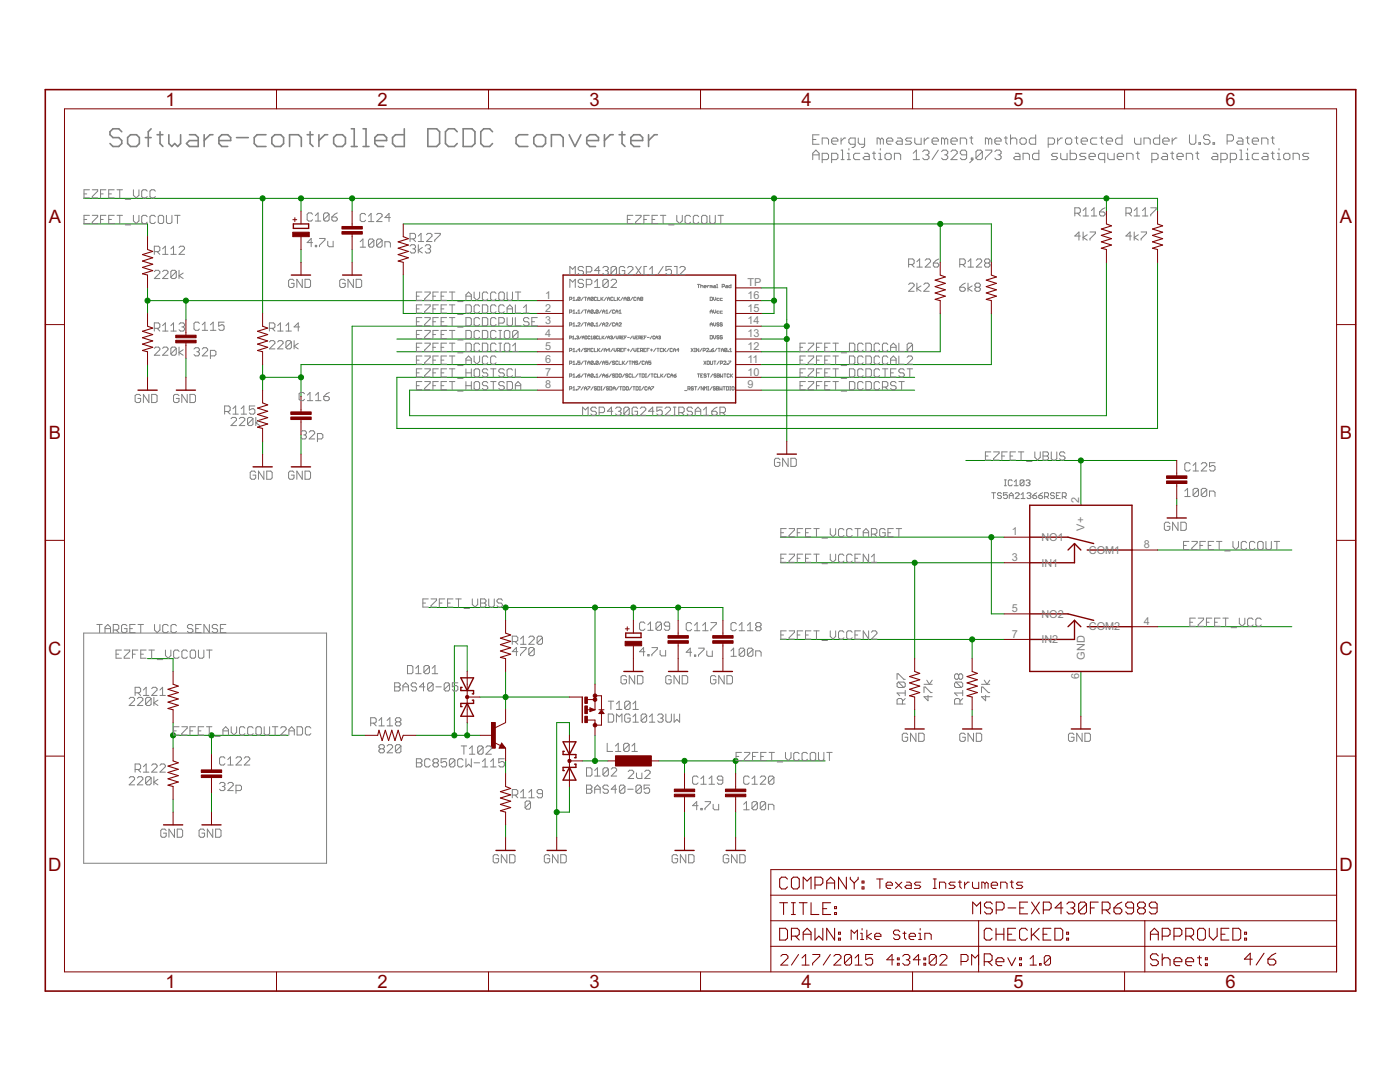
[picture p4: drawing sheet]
<svg xmlns="http://www.w3.org/2000/svg" width="279mm" height="216mm" viewBox="0 0 279 216" stroke-linecap="round" stroke-linejoin="round" font-family="sans-serif">
<defs><g id="words">
<g font-size="4.1" fill="#800000">
<text x="33" y="21.1">1</text>
<text x="75.3" y="21.1">2</text>
<text x="117.6" y="21.1">3</text>
<text x="159.9" y="21.1">4</text>
<text x="202.3" y="21.1">5</text>
<text x="244.6" y="21.1">6</text>
<text x="9.7" y="44.6">A</text>
<text x="267.4" y="44.6">A</text>
<text x="9.7" y="87.6">B</text>
<text x="267.4" y="87.6">B</text>
<text x="9.6" y="130.7">C</text>
<text x="267.3" y="130.7">C</text>
<text x="9.6" y="173.7">D</text>
<text x="267.3" y="173.7">D</text>
<text x="33" y="197.2">1</text>
<text x="75.3" y="197.2">2</text>
<text x="117.6" y="197.2">3</text>
<text x="159.9" y="197.2">4</text>
<text x="202.3" y="197.2">5</text>
<text x="244.6" y="197.2">6</text>
</g>
<g font-size="2.4" fill="#808080">
<text x="108.8" y="59.6">1</text>
<text x="149.2" y="59.6">16</text>
<text x="149.2" y="57.1">TP</text>
<text x="108.8" y="62.2">2</text>
<text x="108.8" y="64.7">3</text>
<text x="149.2" y="64.7">14</text>
<text x="149.2" y="62.2">15</text>
<text x="108.8" y="67.3">4</text>
<text x="108.8" y="69.8">5</text>
<text x="149.2" y="69.8">12</text>
<text x="149.2" y="67.3">13</text>
<text x="108.8" y="72.4">6</text>
<text x="108.8" y="74.9">7</text>
<text x="108.8" y="77.5">8</text>
<text x="149.2" y="74.9">10</text>
<text x="149.2" y="72.4">11</text>
<text x="149.2" y="77.5">9</text>
<text x="215.4" y="100.5" transform="rotate(-90 215.4 100.5)">2</text>
<text x="201.9" y="106.8">1</text>
<text x="207.9" y="108">NO1</text>
<text x="216.5" y="105.9" transform="rotate(-90 216.5 105.9)">V+</text>
<text x="201.9" y="111.9">3</text>
<text x="207.9" y="113.1">IN1</text>
<text x="217.3" y="110.5">COM1</text>
<text x="228.3" y="109.4">8</text>
<text x="201.9" y="122.1">5</text>
<text x="207.9" y="123.3">NO2</text>
<text x="217.3" y="125.8">COM2</text>
<text x="228.3" y="124.7">4</text>
<text x="201.9" y="127.2">7</text>
<text x="207.9" y="128.4">IN2</text>
<text x="216.5" y="131.6" transform="rotate(-90 216.5 131.6)">GND</text>
<text x="215.4" y="135.5" transform="rotate(-90 215.4 135.5)">6</text>
</g>
</g></defs>
<g fill="none" stroke="#008000" stroke-width=".2">
<path d="M16.7 39.6h214.3v2.5M52.4 39.6v22.9M60.1 39.6v2.5M70.3 39.6v2.5M154.5 39.6v22.9h-2.6M220.8 39.6v2.5M16.7 44.7h12.7v2.5M29.4 60h77.9M29.4 57.4v5.1M37.1 60v3.8M60.1 49.8v2.5M70.3 49.8v2.5"/>
<path d="M80.5 54.9v7.6h26.8M80.5 44.7h117.3v7.6M151.9 60h2.6M151.9 57.4h5.1v30.7M187.6 44.7v7.6M220.8 52.3v30.7h-139.1v-5.1h25.6M231 52.3v33.2h-151.8v-10.2h28.1M29.4 72.7v2.6M37.1 71.5v3.8M52.4 75.3h7.7M52.4 72.7v5.2M79.2 67.6h28.1"/>
<path d="M79.2 70.2h28.1M107.3 72.7h-47.2v6.4M107.3 65.1h-37v81.6h2.5M151.9 75.3h30.6M151.9 77.9h30.6M151.9 67.6h5.1M151.9 65.1h5.1M187.6 62.5v7.7h-35.7M197.8 62.5v10.2h-45.9M52.4 88.1v2.5M60.1 86.8v3.8M192.7 91.9h42.1"/>
<path d="M215.7 91.9v8.9M234.8 99.5v1.3M155.7 107.2h44.7M155.7 112.3h44.7M182.5 112.3v19.1M197.8 107.2v15.3h2.6M231 109.7h26.8M29.4 131.4h5.1v2.6M85.6 121.2h58.7v2.6M93.2 134v-5.1h-2.5v17.8M95.8 139.1h17.8M100.9 121.2v2.6"/>
<path d="M100.9 134v7.6M118.7 121.2v15.3M126.4 121.2v2.6M135.3 121.2v2.6M155.7 127.6h44.7M194 127.6v3.8M215.7 134v8.9M231 125.1h26.8M34.5 144.2v5.1M34.5 159.5v2.6M34.5 146.7h23M42.2 146.7v3.9"/>
<path d="M42.2 158.2v3.9M83 146.7h12.8M93.2 144.2v2.5M100.9 151.8v2.6M113.6 146.7v-2.5h-2.5v23M113.6 156.9v5.2h-2.5M116.2 151.8h5.1M118.7 146.7v5.1M131.5 151.8h33.2M136.6 151.8v2.6M146.8 151.8v2.6M182.5 141.6v1.3"/>
<path d="M194 141.6v1.3M100.9 164.6v2.6M136.6 162.1v5.1M146.8 162.1v5.1"/>
</g>
<g fill="#008000" stroke="#008000" stroke-width=".2">
<circle cx="220.8" cy="39.6" r=".51"/>
<circle cx="60.1" cy="39.6" r=".51"/>
<circle cx="70.3" cy="39.6" r=".51"/>
<circle cx="52.4" cy="39.6" r=".51"/>
<circle cx="154.5" cy="39.6" r=".51"/>
<circle cx="154.5" cy="60" r=".51"/>
<circle cx="111.1" cy="162.1" r=".51"/>
<circle cx="157" cy="67.6" r=".51"/>
<circle cx="157" cy="65.1" r=".51"/>
<circle cx="187.6" cy="44.7" r=".51"/>
<circle cx="146.8" cy="151.8" r=".51"/>
<circle cx="136.6" cy="151.8" r=".51"/>
<circle cx="52.4" cy="75.3" r=".51"/>
<circle cx="60.1" cy="75.3" r=".51"/>
<circle cx="29.4" cy="60" r=".51"/>
<circle cx="37.1" cy="60" r=".51"/>
<circle cx="100.9" cy="121.2" r=".51"/>
<circle cx="118.7" cy="121.2" r=".51"/>
<circle cx="135.3" cy="121.2" r=".51"/>
<circle cx="126.4" cy="121.2" r=".51"/>
<circle cx="215.7" cy="91.9" r=".51"/>
<circle cx="93.2" cy="146.7" r=".51"/>
<circle cx="90.7" cy="146.7" r=".51"/>
<circle cx="100.9" cy="139.1" r=".51"/>
<circle cx="118.7" cy="151.8" r=".51"/>
<circle cx="197.8" cy="107.2" r=".51"/>
<circle cx="182.5" cy="112.3" r=".51"/>
<circle cx="34.5" cy="146.7" r=".51"/>
<circle cx="42.2" cy="146.7" r=".51"/>
<circle cx="194" cy="127.6" r=".51"/>
</g>
<g fill="none" stroke="#800000" stroke-width=".2">
<path d="M55.2 17.9v3.8M97.5 17.9v3.8M139.8 17.9v3.8M182.1 17.9v3.8M224.4 17.9v3.8M12.9 21.7h253.8v172.2h-253.8zM29.4 47.2v2.6M29.4 54.9v2.5M58.4 43.8h.8M58.8 43.4v.8M60.1 42.1v2.6M60.1 47.2v2.6"/>
<path d="M60.1 52.3v2.6M70.3 42.1v3.1M70.3 46.7v3.1M70.3 52.3v2.6M80.5 44.7v2.5M80.5 52.3v2.6M107.3 60h5.1M146.8 60h5.1M146.8 57.4h5.1M187.6 52.3v2.6M187.6 60v2.5M197.8 52.3v2.6"/>
<path d="M197.8 60v2.5M220.8 42.1v2.6M220.8 49.8v2.5M231 42.1v2.6M231 49.8v2.5M9 64.8h3.9M29.4 62.5v2.6M29.4 70.2v2.5M29.4 75.3v2.6M37.1 63.8v3.1M37.1 68.4v3.1M37.1 75.3v2.6"/>
<path d="M52.4 62.5v2.6M52.4 70.2v2.5M52.4 77.9v2.5M60.1 79.1v3.1M107.3 62.5h5.1M107.3 65.1h5.1M107.3 67.6h5.1M107.3 70.2h5.1M107.3 72.7h5.1M107.3 75.3h5.1M107.3 77.9h5.1M146.8 62.5h5.1"/>
<path d="M146.8 65.1h5.1M146.8 67.6h5.1M146.8 70.2h5.1M146.8 72.7h5.1M146.8 75.3h5.1M146.8 77.9h5.1M266.7 64.8h3.9M52.4 85.5v2.6M52.4 90.6v2.6M60.1 83.7v3.1M60.1 90.6v2.6M157 88.1v2.5"/>
<path d="M234.8 91.9v3M234.8 96.5v3M9 107.8h3.9M200.4 107.2h5.1M200.4 112.3h5.1M225.9 109.7h5.1M234.8 100.8v2.6M266.7 107.8h3.9M34.5 134v2.5M93.2 139.1h2.6M93.2 134v10.2M100.9 123.8v2.5"/>
<path d="M100.9 131.4v2.6M113.6 139.1h2.6M117.2 139.6h1.5M118.7 136.5v5.1M118.7 138.8h1.3v5.9h-1.3M124.8 125.5h.8M125.2 125.1v.8M126.4 123.8v2.5M126.4 128.9v5.1M135.3 123.8v3M135.3 128.4v5.6M144.3 123.8v3"/>
<path d="M144.3 128.4v5.6M182.5 131.4v2.6M182.5 139.1v2.5M194 131.4v2.6M194 139.1v2.5M200.4 122.5h5.1M200.4 127.6h5.1M225.9 125.1h5.1M9 150.9h3.9M34.5 141.6v2.6M34.5 149.3v2.5M34.5 156.9v2.6"/>
<path d="M42.2 150.6v3M42.2 155.2v3M72.8 146.7h2.6M80.5 146.7h2.5M95.8 146.7h2.5M98.7 148.2l1.2 .6M100.1 148.3l.8 1h-1.3zM100.9 141.6v2.6l-2.1 1M100.9 149.3v2.5M100.9 154.4v2.5M113.6 151.8h2.6M113.6 146.7v10.2"/>
<path d="M117.2 143.7h1.5v3M117.2 141.6h1.5M117.7 141.2l1 .4-1 .4zM119.5 141.6h1M120 141.6l.5 .8h-1zM121.3 151.8h2.5M129 151.8h2.5M136.6 154.4v3.1M136.6 159v3.1M146.8 154.4v3.1M146.8 159v3.1M182.5 142.9v2.6"/>
<path d="M194 142.9v2.6M215.7 142.9v2.6M266.7 150.9h3.9M34.5 162.1v2.5M42.2 162.1v2.5M100.9 162.1v2.5M100.9 167.2v2.5M111.1 167.2v2.5M136.6 167.2v2.5M146.8 167.2v2.5M153.8 178.6h112.9M175 175.4h1.2"/>
<path d="M175.6 175.4v1.9M176.8 176.6h1.3v-.3l-.3-.3h-.6l-.4 .3v.7l.4 .3h.6M178.7 176l1.3 1.3M180 176l-1.3 1.3M180.9 176h.6l.4 .3v1h-1l-.3-.3 .3-.4h1M183.7 176h-.9l-.3 .3 .3 .3h.6l.3 .4-.3 .3h-.9M186.2 175.4h.7M186.2 177.3h.7M186.6 175.4v1.9M187.5 177.3v-1.3h.9l.3 .3v1M190.6 176h-.9l-.3 .3 .3 .3h.6l.3 .4-.3 .3h-.9M191.2 176h.7"/>
<path d="M191.6 175.7v1.3l.3 .3M192.5 176v1.3M193.4 176h-.3l-.6 .6M194.1 176v1l.3 .3h.9v-1.3M196.6 176.3l-.3-.3h-.4v1.3M196.6 176.3v1M196.6 176.3l.3-.3 .3 .3v1M197.8 176.6h1.3v-.3l-.3-.3h-.7l-.3 .3v.7l.3 .3h.7M199.7 177.3v-1.3h1l.3 .3v1M201.6 176h.6M201.9 175.7v1.3l.3 .3M204.1 176h-.9l-.4 .3 .4 .3h.6l.3 .4-.3 .3h-1"/>
<path d="M266.7 173.5h-112.9v20.4M55.2 193.9v3.9M97.5 193.9v3.9M139.8 193.9v3.9M153.8 188.8h112.9M153.8 183.7h112.9M155.8 190.8l.4-.3h.7l.3 .3v.4l-1.4 1.4h1.4M159.4 190.5l-1.5 2.1M160.1 192.6h1.4M160.1 191.2l.7-.7v2.1M162.2 190.5h1.4v.3l-1.4 1.4v.4M165.7 190.5l-1.4 2.1"/>
<path d="M166.4 190.8l.4-.3h.7l.3 .3v.4l-1.4 1.4h1.4M169.9 187.5v-1.9l.6 .6 .6-.6v1.9M169.9 190.8v1.4l-.3 .4h-.7l-.4-.4M169.9 190.8l-.3-.3h-.7l-.4 .3v1.4M169.9 190.8l-1.4 1.4M170.6 192.6h1.4M170.6 191.2l.7-.7v2.1M171.7 186.2h.3v1.3M171.7 187.5h.7M172 185.3v.3M173 185.6v1.9M173.9 186.2l-.9 .6 .9 .7"/>
<path d="M174.2 190.5h-1.4v1l.7-.3h.3l.4 .3v.7l-.4 .4h-.7l-.3-.4M174.6 186.8h1.2v-.3l-.3-.3h-.6l-.3 .3v.7l.3 .3h.6M178.4 191.5h-1.4l1-1v2.1M179.1 192.2h.4v.4h-.4zM179.1 191.2h.4v.3h-.4zM179.6 185.9l-.3-.3h-.7l-.3 .3v.3l.3 .3h.7l.3 .3v.4l-.3 .3h-.7l-.3-.3M180.1 190.8l.4-.3h.7l.4 .3v.4l-.4 .3M180.2 186.2h.6M180.5 185.9v1.3l.3 .3M180.9 191.5h.3M181.2 191.5l.4 .4v.3l-.4 .4h-.7l-.4-.4M181.4 186.8h1.3v-.3l-.3-.3h-.6l-.4 .3v.7l.4 .3h.6"/>
<path d="M182.1 193.9v3.9M183.3 186.2h.3v1.3M183.3 187.5h.7M183.6 185.3v.3M183.7 191.5h-1.4l1-1v2.1M184.4 192.2h.3v.4h-.3zM184.4 191.2h.3v.3h-.3zM184.6 187.5v-1.3h.9l.3 .3v1M186.9 190.8v1.4l-.4 .4h-.7l-.4-.4M186.9 190.8l-.4-.3h-.7l-.4 .3v1.4M186.9 190.8l-1.5 1.4M187.6 190.8l.3-.3h.7l.4 .3v.4l-1.4 1.4h1.4"/>
<path d="M191.8 191.9h1l.4-.4v-.7l-.4-.3h-1v2.1M195.3 190.5l-.7 .7-.7-.7v2.1M195.3 183.7v10.2M205.6 191.3l.6-.6v1.9M205.6 192.6h1.2M207.5 192.3h.3v.3h-.3zM209.7 191v1.3l-.4 .3h-.6l-.3-.3M209.7 191l-.4-.3h-.6l-.3 .3v1.3M209.7 191l-1.3 1.3M224.4 193.9v3.9M228.5 183.7v10.2"/>
</g>
<g fill="none" stroke="#800000" stroke-width=".21">
<path d="M29.4 49.8l1.1 .4-2.1 .6 2.1 .6-2.1 .7 2.1 .6-2.1 .7 2.1 .6-2.1 .6 1 .3M80.5 47.2l1 .4-2 .7 2 .6-2 .6 2 .7-2 .6 2 .6-2 .7 1 .2M187.6 54.9l1.1 .4-2.1 .6 2.1 .6-2.1 .7 2.1 .6-2.1 .7 2.1 .6-2.1 .6 1 .3M197.8 54.9l1.1 .4-2.1 .6 2.1 .6-2.1 .7 2.1 .6-2.1 .7 2.1 .6-2.1 .6 1 .3M220.8 44.7l1 .4-2 .6 2 .6-2 .7 2 .6-2 .7 2 .6-2 .6 1 .3M231 44.7l1 .4-2 .6 2 .6-2 .7 2 .6-2 .7 2 .6-2 .6 1 .3M29.4 65.1l1.1 .4-2.1 .6 2.1 .7-2.1 .6 2.1 .6-2.1 .7 2.1 .6-2.1 .6 1 .3M52.4 65.1l1 .4-2 .6 2 .7-2 .6 2 .6-2 .7 2 .6-2 .6 1 .3M52.4 80.4l1 .4-2 .6 2 .7-2 .6 2 .6-2 .7 2 .6-2 .6 1 .3M34.5 136.5l1.1 .4-2.1 .6 2.1 .7-2.1 .6 2.1 .7-2.1 .6 2.1 .6-2.1 .7 1 .2M100.9 126.3l1 .4-2 .6 2 .7-2 .6 2 .7-2 .6 2 .6-2 .7 1 .2M182.5 134l1.1 .4-2.1 .6 2.1 .6-2.1 .7 2.1 .6-2.1 .6 2.1 .7-2.1 .6 1 .3"/>
<path d="M194 134l1.1 .4-2.1 .6 2.1 .6-2.1 .7 2.1 .6-2.1 .6 2.1 .7-2.1 .6 1 .3M34.5 151.8l1.1 .4-2.1 .7 2.1 .6-2.1 .6 2.1 .7-2.1 .6 2.1 .6-2.1 .7 1 .2M75.4 146.7l.2-1 .7 2.1 .6-2.1 .7 2.1 .6-2.1 .6 2.1 .7-2.1 .6 2.1 .4-1.1M100.9 156.9l1 .4-2 .7 2 .6-2 .6 2 .7-2 .6 2 .6-2 .7 1 .3M157.2 175.4l-.4-.4h-.8l-.4 .4v1.6l.4 .4h.8l.4-.4M158.3 175h.8l.4 .4v1.6l-.4 .4h-.8l-.4-.4v-1.6zM160.3 177.4v-2.4l.8 .8 .8-.8v2.4M162.6 176.6h1.2l.4-.4v-.8l-.4-.4h-1.2v2.4M165 177.4v-1.6l.8-.8 .8 .8v1.6M165 176.2h1.6M168.9 175v2.4l-1.6-2.4v2.4M169.7 175v.4l.8 .8"/>
<path d="M170.5 176.2v1.2M171.3 175v.4l-.8 .8M172 177h.4v.4h-.4zM172 175.8h.4v.4h-.4zM155.6 185.2h1.2l.4 .4v1.6l-.4 .4h-1.2zM155.6 180.1h1.6M156.4 180.1v2.4M157.9 186.8h1.2l.4-.4v-.8l-.4-.4h-1.2v2.4M157.9 180.1h.8M157.9 182.5h.8M158.3 180.1v2.4M158.7 186.8l.8 .8"/>
<path d="M159.5 180.1h1.6M160.3 180.1v2.4M160.3 187.6v-1.6l.8-.8 .8 .8v1.6M160.3 186.4h1.6M161.9 180.1v2.4h1.5M162.6 185.2v2.4l.8-.8 .8 .8v-2.4M164.2 181.3h.8M165.8 180.1h-1.6v2.4h1.6M166.6 185.2v2.4l-1.6-2.4v2.4M166.6 180.9h.3v.4h-.3zM166.6 182.1h.3v.4h-.3zM167.3 187.2h.4v.4h-.4z"/>
<path d="M167.3 186h.4v.4h-.4zM194.1 182.4v-2.4l.8 .8 .8-.8v2.4M196.4 191.9h1.2l.4-.4v-.8l-.4-.4h-1.2v2.4M197.2 191.9l.8 .8M198 185.6l-.4-.4h-.8l-.4 .4v1.6l.4 .4h.8l.4-.4M198 180.4l-.3-.4h-.8l-.4 .4v.4l.4 .4h.8l.3 .4v.3l-.3 .5h-.8l-.4-.5M198.8 191.9h1.5v-.4l-.4-.4h-.7l-.4 .4v.8l.4 .4h.7M198.8 185.2v2.4M198.8 186.4h1.5M198.8 181.6h1.2l.4-.4v-.8l-.4-.4h-1.2v2.4M200.3 185.2v2.4M201.1 191.1l.8 1.6 .8-1.6"/>
<path d="M201.1 186.4h.8M201.2 181.2h1.5M202.7 185.2h-1.6v2.4h1.6M203.5 191.1h.4v.4h-.4zM203.5 192.3h.4v.4h-.4zM203.5 181.2h.8M205 185.6l-.4-.4h-.7l-.4 .4v1.6l.4 .4h.7l.4-.4M205.1 180h-1.6v2.4h1.6M205.8 185.2v2.4M205.9 180l1.5 2.4M206.2 186.4l1.2 1.2M207.4 185.2l-1.6 1.6"/>
<path d="M207.4 180l-1.5 2.4M208.2 186.4h.8M208.2 181.6h1.2l.4-.4v-.8l-.4-.4h-1.2v2.4M209.7 185.2h-1.5v2.4h1.5M210.5 185.2h1.2l.4 .4v1.6l-.4 .4h-1.2zM212.1 181.2h-1.5l1.2-1.2v2.4M212.9 187.2h.4v.4h-.4zM212.9 186h.4v.4h-.4zM212.9 180.4l.4-.4h.8l.4 .4v.4l-.4 .4M213.7 181.2h.4M214.1 181.2l.4 .4v.3l-.4 .5h-.8l-.4-.5M216.8 180.4l-.3-.4h-.8l-.4 .4v1.5"/>
<path d="M216.8 180.4v1.5l-.3 .5h-.8l-.4-.5M216.8 180.4l-1.5 1.5M217.6 181.2h.8M219.2 180h-1.6v2.4M220 181.6h1.1l.4-.4v-.8l-.4-.4h-1.1v2.4M220.7 181.6l.8 .8M222.3 181.2h1.2l.4 .4v.3l-.4 .5h-.8l-.4-.5zM223.9 180l-.8 .4-.8 .8M226.2 181.2h-1.1l-.4-.4v-.4l.4-.4h.7l.4 .4v1.5l-.4 .5h-.7l-.4-.5M227.4 181.2l-.4-.4v-.4l.4-.4h.8l.4 .4v.4l-.4 .4M227.4 181.2h.8M227.4 181.2l-.4 .4v.3l.4 .5h.8l.4-.5v-.3l-.4-.4"/>
<path d="M229.6 187.6v-1.6l.8-.8 .8 .8v1.6M229.6 186.4h1.6M230.9 181.2h-1.1l-.4-.4v-.4l.4-.4h.7l.4 .4v1.5l-.4 .5h-.7l-.4-.5M231.2 190.7l-.4-.4h-.8l-.4 .4v.4l.4 .4h.8l.4 .4v.4l-.4 .4h-.8l-.4-.4M231.9 186.8h1.2l.4-.4v-.8l-.4-.4h-1.2v2.4M231.9 190.3v2.4M231.9 191.5l.4-.4h.8l.4 .4v1.2M234.3 191.9h1.6v-.4l-.4-.4h-.8l-.4 .4v.8l.4 .4h.8M234.3 186.8h1.2l.4-.4v-.8l-.4-.4h-1.2v2.4M236.6 191.9h1.6v-.4l-.4-.4h-.8l-.4 .4v.8l.4 .4h.8M236.6 186.8h1.2l.4-.4v-.8l-.4-.4h-1.2v2.4M237.4 186.8l.8 .8"/>
<path d="M239 191.1h.8M239.4 190.7v1.6l.4 .4M239.4 185.2h.8l.4 .4v1.6l-.4 .4h-.8l-.4-.4v-1.6zM240.6 191.1h.3v.4h-.3zM240.6 192.3h.3v.4h-.3zM241.3 185.2v1.6l.8 .8 .8-.8v-1.6M243.7 186.4h.8M245.3 185.2h-1.6v2.4h1.6M246 185.2h1.2l.4 .4v1.6l-.4 .4h-1.2zM248.4 187.2h.4v.4h-.4zM248.4 186h.4v.4h-.4zM249.9 191.4h-1.6l1.2-1.2v2.4"/>
<path d="M252.3 190.2l-1.6 2.4M253 191.4h1.2l.4 .4v.4l-.4 .4h-.8l-.4-.4zM254.6 190.2l-.8 .4-.8 .8"/>
</g>
<g fill="none" stroke="#800000" stroke-width=".28">
<path d="M58.1 54.9h3.9M58.5 44.7h3.1v.9h-3.1zM68.4 54.9h3.8M112.4 54.9h34.4v25.5h-34.4zM27.5 77.9h3.9M35.2 77.9h3.8M50.5 93.2h3.8M58.1 93.2h3.9M155.1 90.6h3.8M205.5 100.8h20.4v33.2h-20.4zM205.5 107.2h7.6l5.2 1.3M214.4 108.5v3.8h-8.9"/>
<path d="M214.4 108.5l-1.3 1.2M214.4 108.5l1.3 1.2M217 109.7h8.9M232.9 103.4h3.8M92 135.3h2.5l-1.3 2.5zM92.2 137.2h-.2v.6h2.5v.7h-.2M94.3 139.7h.2v.7h-2.5v.6h.2M116.2 139.1v5.1M124.5 134h3.8M124.9 126.3h3v.9h-3zM133.4 134h3.8M142.3 134h3.9"/>
<path d="M205.5 122.5h7.6l5.2 1.3M214.4 123.8v3.8h-8.9M214.4 123.8l-1.3 1.3M214.4 123.8l1.3 1.3M217 125.1h8.9M93.2 140.4l1.3 2.5h-2.5zM100.1 148.8l.1 .2h-.3l.2-.5 .5 .7h-.7M112.4 148h2.5l-1.3 2.6zM112.6 149.9h-.2v.7h2.5v.6h-.2M113.6 153.1l1.3 2.6h-2.5zM114.7 152.5h.2v.6h-2.5v.7h.2M118.2 141.6l-.3-.1v.3l.5-.2"/>
<path d="M120 141.9l.3 .4h-.5zM180.6 145.5h3.8M192.1 145.5h3.8M213.8 145.5h3.8M32.6 164.6h3.9M40.3 164.6h3.8M99 169.7h3.8M109.2 169.7h3.8M134.7 169.7h3.8M144.9 169.7h3.8"/>
</g>
<g fill="#800000" stroke="#800000" stroke-width=".2">
<path d="M122.8 150.8h7.2v2h-7.2z"/>
<path d="M40.2 153.6h4v.5h-4z"/>
<path d="M40.2 154.6h4v.6h-4z"/>
<path d="M35.1 66.9h4v.5h-4z"/>
<path d="M35.1 67.9h4v.5h-4z"/>
<path d="M58 82.2h4.1v.5h-4.1z"/>
<path d="M58 83.2h4.1v.5h-4.1z"/>
<path d="M142.2 127.8h4.1v.6h-4.1z"/>
<path d="M142.2 126.8h4.1v.5h-4.1z"/>
<path d="M133.3 127.8h4.1v.6h-4.1z"/>
<path d="M133.3 126.8h4.1v.5h-4.1z"/>
<path d="M134.6 158.5h4v.5h-4z"/>
<path d="M134.6 157.5h4v.5h-4z"/>
<path d="M144.8 158.5h4v.5h-4z"/>
<path d="M144.8 157.5h4v.5h-4z"/>
<path d="M124.8 128h3.3v.9h-3.3z"/>
<path d="M58.4 46.3h3.3v.9h-3.3z"/>
<path d="M68.2 46.2h4.1v.5h-4.1z"/>
<path d="M68.2 45.2h4.1v.5h-4.1z"/>
<path d="M98.1 144.2h.7v5.1h-.7z"/>
<path d="M116.7 142.9h.5v1.3h-.5z"/>
<path d="M116.7 139.1h.5v1.3h-.5z"/>
<path d="M116.7 140.9h.5v1.5h-.5z"/>
<path d="M232.8 96h4.1v.5h-4.1z"/>
<path d="M232.8 95h4.1v.5h-4.1z"/>
</g>
<path d="M9 17.9h261.6v179.9h-261.6z" fill="none" stroke="#800000" stroke-width=".32"/>
<g fill="#800000" stroke="#800000" stroke-width=".2">
<circle cx="113.6" cy="151.8" r=".32"/>
<circle cx="118.7" cy="138.8" r=".36"/>
<circle cx="118.7" cy="139.6" r=".36"/>
<circle cx="118.7" cy="144.7" r=".36"/>
<circle cx="93.2" cy="139.1" r=".33"/>
</g>
<g fill="none" stroke="#808080" stroke-width=".2">
<path d="M16.8 38.7h.5M17.9 37.9h-1.1v1.6h1.1M18.4 37.9h1.1v.2l-1.1 1.1v.3h1.1M20.1 38.7h.5M21.1 37.9h-1v1.6M21.7 38.7h.5M22.8 37.9h-1.1v1.6h1.1M23.3 37.9h1.1M23.9 37.9v1.6M25 39.8h1.1M26.6 37.9v1.1l.6 .5 .5-.5v-1.1M29.4 38.1l-.3-.2h-.5l-.3 .2v1.1l.3 .3h.5l.3-.3"/>
<path d="M31 38.1l-.3-.2h-.5l-.3 .2v1.1l.3 .3h.5l.3-.3M162.2 31.9v-1.3l.6-.6 .7 .6v1.3M162.2 27.8h.6M162.2 30.9h1.3M163.5 26.9h-1.3v1.9h1.3M164.1 31.9h.9l.4-.4v-.6l-.4-.3h-.9v1.9M164.1 28.8v-1.3h.9l.4 .3v1M166 28.2h1.2v-.4l-.3-.3h-.6l-.3 .3v.7l.3 .3h.6M166 31.9h.9l.3-.4v-.6l-.3-.3h-.9v1.9M167.9 27.5v1.3M167.9 31.9h.6M167.9 30h.2v1.9"/>
<path d="M168.8 27.5h-.3l-.6 .7M169.1 30.6h.3v1.3M169.1 31.9h.6M169.4 29.7v.3M170.7 28.8h-1l-.3-.3v-.7l.3-.3h1v1.6l-.4 .3h-.3M171.3 27.5v1l.3 .3h1M171.6 30.6h-.9l-.4 .3v.6l.4 .4h.9M172.6 30.6h.6l.3 .3v1h-.9l-.4-.4 .4-.3h.9M172.6 27.5v1.6l-.4 .3h-.3M174.1 30.6h.6M174.4 30.3v1.2l.3 .4M175.4 30.6h.3v1.3"/>
<path d="M175.4 31.9h.6M175.7 27.8l-.3-.3h-.4v1.3M175.7 27.8v1M175.7 29.7v.3M175.7 27.8l.3-.3 .3 .3v1M176.9 30.6h.7l.3 .3v.6l-.3 .4h-.7l-.3-.4v-.6zM176.9 28.2h1.3v-.4l-.3-.3h-.7l-.3 .3v.7l.3 .3h.7M178.5 31.9v-1.3h.9l.3 .3v1M179.1 27.5h.6l.4 .3v1h-1l-.3-.3 .3-.3h1M181.9 27.5h-.9l-.3 .3 .3 .4h.6l.3 .3-.3 .3h-.9M182.2 31.9h1.3M182.2 30.6l.7-.6v1.9"/>
<path d="M182.6 27.5v1l.3 .3h.9v-1.3M184.1 30.3l.3-.3h.7l.3 .3v.3l-.3 .3M184.4 27.5v1.3M184.8 30.9h.3M185.1 30.9l.3 .3v.3l-.3 .4h-.7l-.3-.4M185.4 27.5h-.3l-.7 .7M186 28.2h1.3v-.4l-.3-.3h-.7l-.3 .3v.7l.3 .3h.7M187.3 30l-1.3 1.9M187.9 30.3l.3-.3h.6l.3 .3v.3l-.3 .3M188.5 27.8l-.3-.3h-.3v1.3M188.5 27.8v1M188.5 27.8l.3-.3 .3 .3v1"/>
<path d="M188.5 30.9h.3M188.8 30.9l.3 .3v.3l-.3 .4h-.6l-.3-.4M189.8 28.2h1.2v-.4l-.3-.3h-.6l-.3 .3v.7l.3 .3h.6M189.8 30.3l.3-.3h.6l.3 .3v.3l-1.2 1.3h1.2M191.6 28.8v-1.3h1l.3 .3v1M192.9 30.9h-.9l-.4-.3v-.3l.4-.3h.6l.3 .3v1.2l-.3 .4h-.6l-.4-.4M193.5 27.5h.7M193.8 27.2v1.3l.4 .3M193.8 31.5h.4v.4h-.4zM194.2 31.9l-.7 .6M196 30.3v1.2l-.3 .4h-.6l-.3-.4M196 30.3l-.3-.3h-.6l-.3 .3v1.2"/>
<path d="M196 30.3l-1.2 1.2M196.7 30h1.2v.3l-1.2 1.2v.4M197.3 27.8l-.3-.3h-.3v1.3M197.3 27.8v1M197.3 27.8l.3-.3 .3 .3v1M198.5 28.2h1.3v-.4l-.3-.3h-.6l-.4 .3v.7l.4 .3h.6M198.5 30.3l.4-.3h.6l.3 .3v.3l-.3 .3M199.2 30.9h.3M199.5 30.9l.3 .3v.3l-.3 .4h-.6l-.4-.4M200.4 27.5h.6M200.7 27.2v1.3l.3 .3M201.7 27.8l.3-.3h.6l.3 .3v1"/>
<path d="M201.7 26.9v1.9M202.6 30.6h.6l.4 .3v1h-1l-.3-.4 .3-.3h1M203.6 27.8l.3-.3h.6l.3 .3v.7l-.3 .3h-.6l-.3-.3zM204.2 31.9v-1.3h.9l.3 .3v1M206.7 26.9v1.9h-1l-.3-.3v-.7l.3-.3h1M207.3 30v1.9h-.9l-.3-.4v-.6l.3-.3h.9M209.2 28.8h.9l.4-.3v-.7l-.4-.3h-.9v1.9M211.1 27.5v1.3M211.1 30.6h-1l-.3 .3 .3 .3h.7l.3 .3-.3 .4h-1M211.7 30.6v.9l.3 .4h1v-1.3M212 27.5h-.3l-.6 .7M212.6 27.8l.4-.3h.6l.3 .3v.7l-.3 .3h-.6l-.4-.3z"/>
<path d="M213.6 30v1.9h.9l.3-.4v-.6l-.3-.3h-.9M214.5 27.5h.6M214.8 27.2v1.3l.3 .3M215.8 28.2h1.2v-.4l-.3-.3h-.6l-.3 .3v.7l.3 .3h.6M216.7 30.6h-.9l-.3 .3 .3 .3h.6l.3 .3-.3 .4h-.9M217.3 31.2h1.3v-.3l-.3-.3h-.6l-.4 .3v.6l.4 .4h.6M218.9 27.5h-.9l-.3 .3v.7l.3 .3h.9M219.5 27.5h.7M219.8 27.2v1.3l.4 .3M220.5 31.9h-1l-.3-.4v-.6l.3-.3h1v1.9M220.8 28.2h1.2v-.4l-.3-.3h-.6l-.3 .3v.7l.3 .3h.6M221.1 30.6v.9l.3 .4h1v-1.3"/>
<path d="M223 31.2h1.2v-.3l-.3-.3h-.6l-.3 .3v.6l.3 .4h.6M223.9 26.9v1.9h-.9l-.3-.3v-.7l.3-.3h.9M224.9 31.9v-1.3h.9l.3 .3v1M226.4 27.5v1l.3 .3h1v-1.3M226.7 30.6h.7M227.1 30.3v1.2l.3 .4M228.3 28.8v-1.3h.9l.4 .3v1M229.9 31.9h.9l.3-.4v-.6l-.3-.3h-.9v1.9M231.4 26.9v1.9h-.9l-.3-.3v-.7l.3-.3h.9M232.1 28.2h1.2v-.4l-.3-.3h-.6l-.3 .3v.7l.3 .3h.6M232.1 30.6h.6l.3 .3v1h-.9l-.3-.4 .3-.3h.9M233.6 30.6h.7"/>
<path d="M233.9 27.5v1.3M233.9 30.3v1.2l.4 .4M234.9 27.5h-.3l-.7 .7M234.9 31.2h1.2v-.3l-.3-.3h-.6l-.3 .3v.6l.3 .4h.6M236.7 31.9v-1.3h1l.3 .3v1M237.4 26.9v1.6l.3 .3h.6l.4-.3v-1.6M238.6 30.6h.7M239 30.3v1.2l.3 .4M239.3 28.5h.3v.3h-.3zM241.5 27.2l-.3-.3h-.7l-.3 .3v.3l.3 .3h.7l.3 .4v.3l-.3 .3h-.7l-.3-.3M242.1 28.5h.3v.3h-.3zM242.1 30.6h.6l.3 .3v1h-.9l-.3-.4 .3-.3h.9"/>
<path d="M243.6 31.9h1l.3-.4v-.6l-.3-.3h-1v1.9M244.9 28.2h1l.3-.4v-.6l-.3-.3h-1v1.9M245.5 31.9h1l.3-.4v-.6l-.3-.3h-1v1.9M247.1 27.5h.6l.4 .3v1h-1l-.3-.3 .3-.3h1M247.4 30h.3v1.9M247.4 31.9h.6M248.7 30.6h.3v1.3M248.7 27.5h.6M248.7 31.9h.6M249 27.2v1.3l.3 .3M249 29.7v.3M249.9 28.2h1.3v-.4l-.3-.3h-.7l-.3 .3v.7l.3 .3h.7"/>
<path d="M251.2 30.6h-1l-.3 .3v.6l.3 .4h1M251.8 28.8v-1.3h.9l.3 .3v1M252.1 30.6h.6l.3 .3v1h-.9l-.3-.4 .3-.3h.9M253.7 27.5h.6M253.7 30.6h.6M254 27.2v1.3l.3 .3M254 30.3v1.2l.3 .4M254.9 30.6h.3v1.3M254.9 31.9h.7M255.2 29.7v.3M256.5 30.6h.6l.3 .3v.6l-.3 .4h-.6l-.3-.4v-.6zM258.1 31.9v-1.3h.9l.3 .3v1"/>
<path d="M261.2 30.6h-1l-.3 .3 .3 .3h.7l.3 .3-.3 .4h-1M16.8 43.8h.5M17.9 43h-1.1v1.6h1.1M18.4 43h1.1v.2l-1.1 1.1v.3h1.1M20.1 43.8h.5M21.1 43h-1v1.6M21.7 43.8h.5M22.8 43h-1.1v1.6h1.1M23.3 43h1.1M23.9 43v1.6M25 44.9h1.1M26.6 43v1.1l.6 .5 .5-.5v-1.1"/>
<path d="M29.4 43.2l-.3-.2h-.5l-.3 .2v1.1l.3 .3h.5l.3-.3M30.8 50.2h.8l.3-.3v-.5l-.3-.3h-.8v1.7M30.8 54.2l.3-.3h.5l.3 .3v.3l-1.1 1.1h1.1M31 43.2l-.3-.2h-.5l-.3 .2v1.1l.3 .3h.5l.3-.3M31.3 50.2l.6 .6M31.8 43h.6l.3 .2v1.1l-.3 .3h-.6l-.2-.3v-1.1zM32.4 49.7l.6-.6v1.7M32.4 50.8h1.1M32.4 54.2l.3-.3h.6l.2 .3v.3l-1.1 1.1h1.1M33.2 43v1.3l.3 .3h.5l.3-.3v-1.3M34.1 50.8h1.1M34.1 49.7l.5-.6v1.7"/>
<path d="M34.9 43h1M35.2 54.2l-.3-.3h-.5l-.3 .3v1.1M35.2 54.2v1.1l-.3 .3h-.5l-.3-.3M35.2 54.2l-1.1 1.1M35.4 43v1.6M35.7 49.4l.3-.3h.6l.2 .3v.3l-1.1 1.1h1.1M35.7 53.9v1.7M36.6 54.5l-.9 .5 .9 .6M58.7 56l-.3-.3h-.5l-.3 .3v1.1l.3 .3h.5l.3-.3v-.6h-.6M60.3 55.7v1.7l-1.1-1.7v1.7M60.9 55.7h.8l.3 .3v1.1l-.3 .3h-.8zM62.4 42.8l-.3-.3h-.5l-.3 .3v1.1l.3 .2h.5l.3-.2"/>
<path d="M62.4 48.4h-1.1l.8-.8v1.6M62.9 44.1h1.1M62.9 43l.6-.5v1.6M62.9 49h.3v.2h-.3zM63.8 47.6h1.1v.3l-1.1 1.1v.2M65.4 48.1v.9l.3 .2h.8v-1.1M65.7 42.8l-.3-.3h-.5l-.3 .3v1.1M65.7 42.8v1.1l-.3 .2h-.5l-.3-.2M65.7 42.8l-1.1 1.1M66.2 43.3h.8l.3 .3v.3l-.3 .2h-.5l-.3-.2zM67.3 42.5l-.5 .3-.6 .5M68.9 56l-.3-.3h-.5l-.3 .3v1.1l.3 .3h.5l.3-.3v-.6h-.6"/>
<path d="M70.5 55.7v1.7l-1.1-1.7v1.7M71.1 55.7h.8l.3 .3v1.1l-.3 .3h-.8zM71.9 48.2l.5-.5v1.6M71.9 49.3h1.1M73 42.9l-.3-.3h-.5l-.3 .3v1l.3 .3h.5l.3-.3M73.5 44.2h1.1M73.5 43.1l.6-.5v1.6M74.6 48v1l-.3 .3h-.5l-.3-.3M74.6 48l-.3-.3h-.5l-.3 .3v1M74.6 48l-1.1 1M75.2 42.9l.2-.3h.6l.3 .3v.2l-1.1 1.1h1.1M76.3 48v1l-.3 .3h-.6l-.2-.3"/>
<path d="M76.3 48l-.3-.3h-.6l-.2 .3v1M76.3 48l-1.1 1M76.8 49.3v-1.1h.8l.3 .3v.8M77.9 43.4h-1.1l.8-.8v1.6M81.8 47.7h.9l.2-.3v-.6l-.2-.2h-.9v1.6M81.8 49.1l.3-.3h.6l.2 .3v.3l-.2 .3M82.4 47.7l.5 .5M82.4 49.7h.3M82.7 49.7l.2 .2v.3l-.2 .3h-.6l-.3-.3M83.1 59.1h.6M83.5 47.1l.5-.5v1.6M83.5 48.2h1.1"/>
<path d="M83.5 48.8v1.7M84.2 58.3h-1.1v1.6h1.1M84.3 49.4l-.8 .5 .8 .6M84.8 58.3h1.1v.2l-1.1 1.1v.3h1.1M84.9 49.1l.2-.3h.6l.2 .3v.3l-.2 .3M85.1 46.8l.3-.2h.5l.3 .2v.3l-1.1 1.1h1.1M85.4 49.7h.3M85.7 49.7l.2 .2v.3l-.2 .3h-.6l-.2-.3M86.4 59.1h.5M86.8 46.6h1.1v.2l-1.1 1.1v.3M87.5 58.3h-1.1v1.6M88 59.1h.6"/>
<path d="M89.1 58.3h-1.1v1.6h1.1M89.7 58.3h1.1M90.2 58.3v1.6M93 59.9v-1.1l.5-.5 .6 .5v1.1M93 59.1h1.1M94.6 58.3v1.1l.6 .5 .5-.5v-1.1M97.3 58.5l-.2-.2h-.6l-.2 .2v1.1l.2 .3h.6l.2-.3M99 58.5l-.3-.2h-.5l-.3 .2v1.1l.3 .3h.5l.3-.3M99.8 58.3h.6l.2 .2v1.1l-.2 .3h-.6l-.3-.3v-1.1zM101.2 58.3v1.3l.3 .3h.5l.3-.3v-1.3M102.8 58.3h1.1M103.4 58.3v1.6"/>
<path d="M113.7 59.7h.3l.1-.3-.4-.1v.7M113.7 54.8v-1.6l.6 .5 .5-.5v1.6M113.7 57.4v-1.7l.6 .6 .5-.6v1.7M114.3 60h.5M114.3 59.5l.3-.2v.7M115 59.9l.1 .1zM115.8 59.4l-.1 .6-.4-.1M115.8 59.4l-.1-.1-.4 .1v.5M115.8 59.4l-.5 .5M116.4 59.3l-.4 .7M116.5 56l-.3-.3h-.6l-.2 .3v.3l.2 .2h.6l.3 .3v.3l-.3 .3h-.6l-.2-.3M116.5 53.4l-.3-.2h-.6l-.2 .2v.3l.2 .3h.6l.3 .3v.2l-.3 .3h-.6l-.2-.3"/>
<path d="M116.6 59.3h.5M116.9 59.3v.7M117 54.3h.8l.3-.3v-.6l-.3-.2h-.8v1.6M117 56.8h.8l.3-.3v-.5l-.3-.3h-.8v1.7M117.3 60v-.5l.2-.2 .2 .2v.5M117.3 59.6h.4M118.4 59.4l-.1 .6-.4-.1M118.4 59.4l-.1-.1-.4 .1v.5M118.4 59.4l-.5 .5M118.7 57.4h1M118.7 56.3l.5-.6v1.7M119 59.4l-.1-.1-.3 .1v.5l.1 .1 .3-.1"/>
<path d="M119.3 59.3v.7h.4M119.7 54h-1l.8-.8v1.6M119.9 59.3v.7M120 59.6l.4 .4M120.3 53.4l.3-.2h.5l.3 .2v.3l-.3 .3M120.4 59.3l-.5 .4M120.8 54h.3M121 59.3l-.4 .7M121.1 54l.3 .3v.2l-.3 .3h-.5l-.3-.3M121.2 59.6h.5M121.2 60v-.5l.3-.2 .2 .2v.5M121.4 56l-.3-.3h-.5l-.3 .3v1.1"/>
<path d="M121.4 56l-1.1 1.1M121.4 56v1.1l-.3 .3h-.5l-.3-.3M121.9 56l.3-.3h.6l.2 .3v.3l-1.1 1.1h1.1M122.3 59.4l-.1-.1-.3 .1v.5l.1 .1 .3-.1M122.6 59.3v.7h.4M123 53.4v1.1l-.2 .3h-.6l-.3-.3M123 53.4l-.2-.2h-.6l-.3 .2v1.1M123 53.4l-1.1 1.1M123.2 59.3v.7M123.3 59.6l.4 .4M123.7 59.3l-.5 .4M124.3 59.3l-.4 .7"/>
<path d="M124.5 59.6h.5M124.5 60v-.5l.3-.2 .2 .2v.5M124.7 53.4l-.3-.2h-.5l-.3 .2v1.1l.3 .3h.5l.3-.3v-.5h-.6M125.2 43.8h.6M125.2 53.4l.3-.2h.5l.3 .2v.3l-1.1 1.1h1.1M125.6 59.4l-.1 .6-.3-.1M125.6 59.4l-.1-.1-.3 .1v.5M125.6 59.4l-.4 .5M126.3 59.3l-.5 .7M126.3 43h-1.1v1.6h1.1M126.9 43h1v.2l-1 1.1v.3h1M126.9 53.2l1.1 1.6"/>
<path d="M126.9 59.4l-.1-.1-.3 .1v.5l.1 .1 .3-.1M127.2 59.6h.4M127.2 60v-.5l.2-.2 .2 .2v.5M128 53.2l-1.1 1.6M128.3 59.4v.5l-.2 .1-.3-.1M128.3 59.4l-.4-.1-.1 .6M128.3 59.4l-.5 .5M128.5 43.8h.5M129.1 53.2h-.6v1.6h.6M129.6 43h-1.1v1.6M129.6 53.7l.6-.5v1.6M129.6 54.8h1.1"/>
<path d="M130.1 43.8h.6M131.2 43h-1.1v1.6h1.1M131.8 43h1.1M132.3 43v1.6M132.4 53.2l-1.1 1.6M133.4 44.9h1.1M134 53.2h-1.1v.8l.6-.3h.2l.3 .3v.5l-.3 .3h-.5l-.3-.3M134.6 53.2h.5v1.6h-.5M135.1 43v1.1l.5 .5 .6-.5v-1.1M135.7 53.4l.2-.2h.6l.2 .2v.3l-1 1.1h1M137.8 43.2l-.3-.2h-.5l-.3 .2v1.1l.3 .3h.5l.3-.3M139.2 56.7h.4"/>
<path d="M139.4 56.7v.7M139.4 43.2l-.2-.2h-.6l-.2 .2v1.1l.2 .3h.6l.2-.3M139.8 57.1l.4-.1 .1 .4M139.8 56.7v.7M140.3 43h.5l.3 .2v1.1l-.3 .3h-.5l-.3-.3v-1.1zM140.5 57.2h.4l-.1-.2-.3 .1 .1 .3h.2M141.2 57v.4M141.5 57l-.3 .2M141.6 43v1.3l.3 .3h.6l.2-.3v-1.3M141.7 59.3l.5 .1-.1 .6h-.4zM141.9 57.1v.3M141.9 57.1l-.2-.1v.4"/>
<path d="M141.9 57.1l.1-.1 .2 .1v.3M142.4 59.3v.4l.2 .3 .2-.3v-.4M142.5 57l.3 .1v.3h-.3l-.1-.1 .1-.1h.3M143 56.7h.1v.7M143 57.4h.3M143.3 43h1.1M143.5 59.5l-.4 .1 .1 .4h.3M143.8 43v1.6M144.1 57.2l.5-.1-.1-.4h-.4v.7M144.2 59.5l-.5 .1 .1 .4h.4M144.9 57l.3 .1v.3h-.3l-.1-.1 .1-.1h.3M145.9 56.7v.7l-.5-.1 .1-.3h.4"/>
<path d="M181.3 52.8h.9l.2-.3v-.6l-.2-.2h-.9v1.6M181.3 56.8l.3-.3h.6l.2 .3v.2l-1.1 1.1h1.1M181.9 52.8l.5 .5M183 52.2l.5-.5v1.6M183 53.3h1.1M183 56.5v1.6M183.8 57l-.8 .6 .8 .5M184.4 56.8l.2-.3h.6l.2 .3v.2l-1 1.1h1M184.6 51.9l.3-.2h.5l.3 .2v.3l-1.1 1.1h1.1M186.3 52.5h.8l.3 .3v.2l-.3 .3h-.6l-.2-.3zM187.4 51.7l-.6 .2-.5 .6M191.5 52.8h.9l.2-.3v-.6l-.2-.2h-.9v1.6"/>
<path d="M191.5 57.3h.9l.2 .3v.2l-.2 .3h-.6l-.3-.3zM192.1 52.8l.5 .5M192.6 56.5l-.5 .3-.6 .5M193.2 53.3h1.1M193.2 52.2l.5-.5v1.6M193.2 56.5v1.6M194 57l-.8 .6 .8 .5M194.8 51.9l.3-.2h.5l.3 .2v.3l-1.1 1.1h1.1M194.8 57.3l-.2 .3v.2l.2 .3h.6l.2-.3v-.2l-.2-.3M194.8 57.3l-.2-.3v-.2l.2-.3h.6l.2 .3v.2l-.2 .3M194.8 57.3h.6M196.7 52.5l-.2-.3v-.3l.2-.2h.6l.3 .2v.3l-.3 .3"/>
<path d="M196.7 52.5l-.2 .3v.2l.2 .3h.6l.3-.3v-.2l-.3-.3M196.7 52.5h.6M214.5 42.5h.8l.3-.2v-.6l-.3-.2h-.8v1.6M215.1 42.5l.5 .6M215.6 47.1h-1.1l.8-.8v1.6M216.2 42l.5-.5v1.6M216.2 43.1h1M216.2 46.3v1.6M217 46.8l-.8 .6 .8 .5M217.5 46.3h1.1v.3l-1.1 1v.3M217.8 43.1h1.1M217.8 42l.5-.5v1.6"/>
<path d="M219.4 42.3h.9l.2 .2v.3l-.2 .3h-.6l-.3-.3zM220.5 41.5l-.5 .2-.6 .6M224.7 42.5h.8l.3-.2v-.6l-.3-.2h-.8v1.6M225.3 42.5l.5 .6M225.8 47.1h-1.1l.8-.8v1.6M226.4 43.1h1.1M226.4 42l.5-.5v1.6M226.4 46.3v1.6M227.2 46.8l-.8 .6 .8 .5M227.7 46.3h1.1v.3l-1.1 1v.3M228 43.1h1.1M228 42l.6-.5v1.6"/>
<path d="M229.7 41.5h1v.2l-1 1.1v.3M28.1 79l-.3-.3h-.6l-.2 .3v1.1l.2 .2h.6l.3-.2v-.6h-.6M29.7 78.7v1.6l-1.1-1.6v1.6M30.3 78.7h.8l.2 .3v1.1l-.2 .2h-.8zM30.8 65.5h.8l.3-.3v-.5l-.3-.3h-.8v1.7M30.8 69.5l.3-.2h.5l.3 .2v.3l-1.1 1.1h1.1M31.3 65.5l.6 .6M32.4 65l.6-.6v1.7M32.4 66.1h1.1M32.4 69.5l.3-.2h.6l.2 .2v.3l-1.1 1.1h1.1M34.1 65l.5-.6v1.7M34.1 66.1h1.1"/>
<path d="M35.2 69.5l-.3-.2h-.5l-.3 .2v1.1M35.2 69.5v1.1l-.3 .3h-.5l-.3-.3M35.2 69.5l-1.1 1.1M35.7 79l-.2-.3h-.6l-.3 .3v1.1l.3 .2h.6l.2-.2v-.6h-.5M35.7 64.7l.3-.3h.6l.2 .3v.3l-.2 .2M35.7 69.3v1.6M36.3 65.2h.3M36.6 65.2l.2 .3v.3l-.2 .3h-.6l-.3-.3M36.6 69.8l-.9 .5 .9 .6M37.4 78.7v1.6l-1.1-1.6v1.6M37.9 78.7h.8l.3 .3v1.1l-.3 .2h-.8zM38.7 69.7l.3-.3h.5l.3 .3v.2l-.3 .3"/>
<path d="M39.3 70.2h.2M39.5 70.2l.3 .3v.2l-.3 .3h-.5l-.3-.3M39.8 64.5l-.3-.2h-.5l-.3 .2v1.1l.3 .3h.5l.3-.3M40.4 65.9h1M40.4 64.8l.5-.5v1.6M40.4 69.7l.2-.3h.6l.2 .3v.2l-1 1.1h1M42 65.9h1.1M42 64.8l.5-.5v1.6M42 71h.8l.3-.3v-.5l-.3-.3h-.8v1.7M44.7 64.3h-1.1v.8l.6-.3h.3l.2 .3v.5l-.2 .3h-.6l-.3-.3M53.8 65.5h.8l.3-.3v-.5l-.3-.3h-.8v1.7M53.8 68.2l.2-.2h.6l.3 .2v.3l-1.1 1.1h1.1"/>
<path d="M54.3 65.5l.6 .6M55.4 66.1h1.1M55.4 65l.6-.6v1.7M55.4 68.2l.3-.2h.5l.3 .2v.3l-1.1 1.1h1.1M57.1 66.1h1M57.1 65l.5-.6v1.7M58.1 68.2v1.1l-.2 .3h-.6l-.2-.3M58.1 68.2l-.2-.2h-.6l-.2 .2v1.1M58.1 68.2l-1 1.1M58.7 68v1.6M59.5 68.5l-.8 .6 .8 .5M59.8 65.2h-1.1l.8-.8v1.7"/>
<path d="M60.8 78.6l-.3-.3h-.5l-.3 .3v1.1l.3 .2h.5l.3-.2M61.3 79.9h1.1M61.3 78.8l.6-.5v1.6M63 79.9h1.1M63 78.8l.5-.5v1.6M64.6 79.1h.8l.3 .3v.3l-.3 .2h-.5l-.3-.2zM65.7 78.3l-.5 .3-.6 .5M83.1 74.4h.6M83.1 77h.6M83.1 66.8h.6M83.1 69.3h.6M83.1 61.6h.6"/>
<path d="M83.1 71.9h.6M83.1 64.2h.6M84.2 68.5h-1.1v1.6h1.1M84.2 73.6h-1.1v1.6h1.1M84.2 76.1h-1.1v1.7h1.1M84.2 60.8h-1.1v1.7h1.1M84.2 63.4h-1.1v1.6h1.1M84.2 65.9h-1.1v1.7h1.1M84.2 71h-1.1v1.7h1.1M84.8 68.5h1.1v.2l-1.1 1.1v.3h1.1M84.8 73.6h1.1v.3l-1.1 1.1v.2h1.1M84.8 76.1h1.1v.3l-1.1 1.1v.3h1.1"/>
<path d="M84.8 60.8h1.1v.3l-1.1 1.1v.3h1.1M84.8 63.4h1.1v.2l-1.1 1.1v.3h1.1M84.8 65.9h1.1v.3l-1.1 1.1v.3h1.1M84.8 71h1.1v.3l-1.1 1.1v.3h1.1M86.4 74.4h.5M86.4 77h.5M86.4 66.8h.5M86.4 69.3h.5M86.4 61.6h.5M86.4 71.9h.5M86.4 64.2h.5M87.5 73.6h-1.1v1.6"/>
<path d="M87.5 76.1h-1.1v1.7M87.5 60.8h-1.1v1.7M87.5 63.4h-1.1v1.6M87.5 65.9h-1.1v1.7M87.5 68.5h-1.1v1.6M87.5 71h-1.1v1.7M88 74.4h.6M88 77h.6M88 66.8h.6M88 69.3h.6M88 61.6h.6M88 71.9h.6"/>
<path d="M88 64.2h.6M89.1 68.5h-1.1v1.6h1.1M89.1 73.6h-1.1v1.6h1.1M89.1 76.1h-1.1v1.7h1.1M89.1 60.8h-1.1v1.7h1.1M89.1 63.4h-1.1v1.6h1.1M89.1 65.9h-1.1v1.7h1.1M89.1 71h-1.1v1.7h1.1M89.7 73.6h1.1M89.7 76.1h1.1M89.7 65.9h1.1M89.7 68.5h1.1"/>
<path d="M89.7 60.8h1.1M89.7 71h1.1M89.7 63.4h1.1M90.2 60.8v1.7M90.2 63.4v1.6M90.2 65.9v1.7M90.2 68.5v1.6M90.2 71v1.7M90.2 73.6v1.6M90.2 76.1v1.7M91.3 65.3h1.1M91.3 75.5h1.1"/>
<path d="M91.3 78h1.1M91.3 67.8h1.1M91.3 70.4h1.1M91.3 62.7h1.1M91.3 72.9h1.1M91.3 60.2h1.1M93 68.5h.8l.3 .2v1.1l-.3 .3h-.8zM93 74.4h1.1M93 77h1.1M93 60.8h.8l.3 .3v1.1l-.3 .3h-.8zM93 63.4h.8l.3 .2v1.1l-.3 .3h-.8zM93 65.9h.8l.3 .3v1.1l-.3 .3h-.8z"/>
<path d="M93 72.7v-1.1l.5-.6 .6 .6v1.1M93 73.6v1.6M93 76.1v1.7M93 71.9h1.1M94.1 73.6v1.6M94.1 76.1v1.7M94.6 73.9l.3-.3h.5l.3 .3v1.1l-.3 .2h-.5l-.3-.2zM94.6 71v1.1l.6 .6 .5-.6v-1.1M94.9 76.1h.5l.3 .3v1.1l-.3 .3h-.5l-.3-.3v-1.1zM95.7 68.7l-.3-.2h-.5l-.3 .2v1.1l.3 .3h.5l.3-.3M95.7 61.1l-.3-.3h-.5l-.3 .3v1.1l.3 .3h.5l.3-.3M95.7 63.6l-.3-.2h-.5l-.3 .2v1.1l.3 .3h.5l.3-.3"/>
<path d="M95.7 66.2l-.3-.3h-.5l-.3 .3v1.1l.3 .3h.5l.3-.3M96.3 68.5h.8l.2 .2v1.1l-.2 .3h-.8zM96.3 60.8h.8l.2 .3v1.1l-.2 .3h-.8zM96.3 63.4h.8l.2 .2v1.1l-.2 .3h-.8zM96.3 65.9h.8l.2 .3v1.1l-.2 .3h-.8zM97.3 73.9l-.2-.3h-.6l-.2 .3v.2l.2 .3h.6l.2 .3v.3l-.2 .2h-.6l-.2-.2M97.3 76.4l-.2-.3h-.6l-.2 .3v.3l.2 .3h.6l.2 .2v.3l-.2 .3h-.6l-.2-.3M97.3 71.3l-.2-.3h-.6l-.2 .3v1.1l.2 .3h.6l.2-.3M97.9 73.6h1.1M97.9 76.1h1.1M98.4 73.6v1.6M98.4 76.1v1.7"/>
<path d="M99 66.2l-.3-.3h-.5l-.3 .3v1.1l.3 .3h.5l.3-.3M99 68.7l-.3-.2h-.5l-.3 .2v1.1l.3 .3h.5l.3-.3M99 61.1l-.3-.3h-.5l-.3 .3v1.1l.3 .3h.5l.3-.3M99 63.6l-.3-.2h-.5l-.3 .2v1.1l.3 .3h.5l.3-.3M99 71.3l-.3-.3h-.5l-.3 .3v1.1l.3 .3h.5l.3-.3M99.5 70.1h.6M99.5 64.5h.9l.2-.3v-.6l-.2-.2h-.9v1.6M99.5 65.9h.6M99.5 67.6h.6M99.5 68.5h.6M99.8 65.9v1.7M99.8 68.5v1.6"/>
<path d="M100.6 73.9l-.2-.3h-.6l-.3 .3v.2l.3 .3h.6l.2 .3v.3l-.2 .2h-.6l-.3-.2M100.6 76.4l-.2-.3h-.6l-.3 .3v.3l.3 .3h.6l.2 .2v.3l-.2 .3h-.6l-.3-.3M100.6 61.1l-.2-.3h-.6l-.3 .3v1.1l.3 .3h.6l.2-.3M100.9 68.5h.6l.2 .2v1.1l-.2 .3h-.6l-.3-.3v-1.1zM100.9 65.9h.6l.2 .3v1.1l-.2 .3h-.6l-.3-.3v-1.1zM101.2 76.1h.8l.3 .3v1.1l-.3 .3h-.8zM101.2 62.5v-1.1l.5-.6 .6 .6v1.1M101.2 63.4v1.3l.3 .3h.5l.3-.3v-1.3M101.2 61.6h1.1M102.3 73.9l-.3-.3h-.5l-.3 .3v1.1l.3 .2h.5l.3-.2M102.3 70.1h1.1M102.3 69l.5-.5v1.6"/>
<path d="M102.8 77.8v-1.1l.6-.6 .5 .6v1.1M102.8 73.6v1.6h1.1M102.8 77h1.1M102.8 60.8v1.7h1.1M102.8 63.4v1.6h1.1M103.4 66.2l-.3-.3h-.5l-.3 .3v1.1M103.4 66.2v1.1l-.3 .3h-.5l-.3-.3M103.4 66.2l-1.1 1.1M104.5 62.5h1.1M104.5 61.4l.5-.6v1.7M105.6 63.6l-.3-.2h-.5l-.3 .2v.3l.3 .3h.5l.3 .3v.2l-.3 .3h-.5l-.3-.3M106.1 64.2h.6"/>
<path d="M107.2 63.4h-1.1v1.6h1.1M113.7 75.1h.3l.1-.4-.4-.1v.7M113.7 64.9l.4-.2-.1-.3h-.3v.7M113.7 62.3l.4-.1-.1-.4h-.3v.7M113.7 67.4h.3v-.3h-.3v.5M113.7 70h.3l.1-.4-.4-.1v.7M113.7 72.5h.3l.1-.3-.4-.1v.6M113.7 77.6l.4-.1-.1-.3h-.3v.6M114.2 67.2l.2-.1v.5M114.2 67.6h.4M114.3 62.1l.3-.3v.7M114.3 64.6l.3-.2v.7"/>
<path d="M114.3 69.7l.3-.2v.7M114.3 72.3l.3-.2v.6M114.3 74.8l.3-.2v.7M114.3 77.4l.3-.2v.6M114.3 62.5h.5M114.3 65.1h.5M114.3 70.2h.5M114.3 72.7h.5M114.3 75.3h.5M114.3 77.8h.5M114.8 67.5l.1 .1zM115 62.4l.1 .1z"/>
<path d="M115 65l.1 .1zM115 70.1l.1 .1zM115 72.6l.1 .1zM115 75.2l.1 .1zM115 77.7l.1 .1zM115.1 67.1h.3h.1l-.1 .2M115.3 67.3h.1M115.3 64.5l.1-.1 .4 .1-.5 .6h.5M115.3 74.9h.4l.1 .3-.4 .1zM115.3 77.2h.5l-.5 .6M115.3 62.5h.5M115.3 62.1l.2-.3v.7"/>
<path d="M115.4 67.3l.1 .1-.1 .2-.3-.1M115.8 72.1h-.5v.3l.2-.1 .3 .1-.1 .3-.4-.1M115.8 69.8h-.5l.4-.3v.7M115.8 74.6l-.5 .3M116 67.1l-.3 .5M116.2 67.3h.4M116.2 67.6v-.4l.2-.1 .2 .1v.4M116.4 61.8l-.4 .7M116.4 64.4l-.4 .7M116.4 69.5l-.4 .7M116.4 72.1l-.4 .6M116.4 74.6l-.4 .7"/>
<path d="M116.4 77.2l-.4 .6M116.6 64.4h.5M116.6 61.8h.5M116.6 77.8v-.4l.3-.2 .2 .2v.4M116.6 72.1h.5M116.6 74.6h.5M116.6 77.5h.5M116.8 67.1h.4l-.1 .5h-.3zM116.9 61.8v.7M116.9 64.4v.7M116.9 72.1v.6M116.9 74.6v.7"/>
<path d="M117.1 69.6l-.1-.1-.4 .1 .5 .4-.1 .2-.4-.1M117.3 62.5v-.4l.2-.3 .2 .3v.4M117.3 65.1v-.5l.2-.2 .2 .2v.5M117.3 70.2v-.7l.2 .2 .2-.2v.7M117.3 72.7v-.4l.2-.2 .2 .2v.4M117.3 75.3v-.5l.2-.2 .2 .2v.5M117.3 77.2h.4l-.4 .6M117.3 62.2h.4M117.3 64.7h.4M117.3 72.4h.4M117.3 74.9h.4M117.7 67.1h-.4l.1 .5 .3-.1"/>
<path d="M117.9 67.6h.4M117.9 67.2l.2-.1v.5M118.4 64.5l-.1-.1-.4 .1v.5M118.4 62l-.1-.2-.4 .2v.4M118.4 69.6l-.1-.1-.4 .1v.5l.2 .1 .3-.1M118.4 72.2l-.1-.1-.4 .1v.4M118.4 74.7l-.1-.1-.4 .1v.5M118.4 62l-.1 .5-.4-.1M118.4 64.5l-.1 .6-.4-.1M118.4 72.2l-.1 .5-.4-.1M118.4 74.7v.5l-.1 .1-.4-.1M118.4 62l-.5 .4"/>
<path d="M118.4 64.5l-.5 .5M118.4 72.2l-.5 .4M118.4 74.7l-.5 .5M118.4 77.2l-.5 .6M118.6 62.4l.1 .1zM118.6 65l.1 .1zM118.6 69.5v.7h.4M118.6 72.6l.1 .1zM118.6 75.2l.1 .1zM118.9 67.1l-.4 .4M118.9 67.1h-.3l-.1 .4M118.9 67.1l-.2 .5-.2-.1"/>
<path d="M118.9 65.1h.5M118.9 64.6l.3-.2v.7M118.9 74.8l.3-.2v.7M118.9 75.3h.5M119 77.3l-.3-.1-.1 .2 .3 .1 .1 .2-.1 .1-.3-.1M119.3 69.5v.7M119.3 77.2l.4 .1-.1 .5h-.3zM119.4 62l-.5 .4M119.4 62l-.4-.2-.1 .6M119.4 62v.4l-.1 .1-.4-.1M119.4 72.2l-.4-.1-.1 .5M119.4 72.2l-.1 .5-.4-.1"/>
<path d="M119.4 69.8l.3 .4M119.4 72.2l-.5 .4M119.4 67.1h-.4l.1 .5 .3-.1M119.6 67.1v.5h.4M119.7 69.5l-.4 .5M119.9 77.2h.2M119.9 77.8h.2M120 61.8l-.4 .7M120 64.4l-.4 .7M120 72.1l-.4 .6M120 74.6l-.4 .7M120 77.2v.6"/>
<path d="M120.2 67.1v.5M120.2 62.2h.5M120.2 62.5v-.4l.3-.3 .2 .3v.4M120.2 65.1v-.5l.3-.2 .2 .2v.5M120.2 72.7v-.4l.3-.2 .2 .2v.4M120.2 75.3v-.5l.3-.2 .2 .2v.5M120.2 64.7h.5M120.2 67.3l.3 .3M120.2 72.4h.5M120.2 74.9h.5M120.4 69.5l-.5 .7M120.5 67.1l-.3 .3"/>
<path d="M120.6 69.8h.4M120.6 70.2v-.5l.2-.2 .2 .2v.5M120.8 77.2l-.4 .6M120.9 64.5l.1-.1 .3 .1-.4 .6h.4M120.9 62.5h.4M120.9 62.1l.2-.3v.7M120.9 74.9h.3l.1 .3-.3 .1zM121.1 67.1l-.4 .5M121.3 67.6v-.4l.2-.1 .2 .1v.4M121.3 67.3h.4M121.3 72.1h-.4v.3l.2-.1 .2 .1-.1 .3-.3-.1M121.3 74.6l-.4 .3"/>
<path d="M121.5 77.3l-.4-.1-.1 .2 .3 .1 .2 .2-.2 .1-.3-.1M121.7 77.2l.4 .1-.1 .5h-.3zM121.7 69.8h-.5l.4-.3v.7M121.9 67.1h.2v.2M122 61.8l-.4 .7M122 64.4l-.4 .7M122 72.1l-.4 .6M122 74.6l-.4 .7M122 67.3h.1M122.1 67.3v.3l-.2-.1M122.3 69.5l-.4 .7M122.3 77.5h.5"/>
<path d="M122.3 77.8v-.4l.3-.2 .2 .2v.4M122.6 69.5v.5l.2 .2 .2-.2v-.5M122.7 64.5l-.1-.1-.4 .1v.5l.1 .1 .4-.1M122.7 62l-.1-.2-.4 .2v.4l.1 .1 .4-.1M122.7 72.2l-.1-.1-.4 .1 .1 .2 .4 .1-.1 .2-.4-.1M122.7 74.7l-.1-.1-.4 .1 .5 .4-.1 .2-.4-.1M122.8 67.1l-.4 .5M122.9 62.2h.4M122.9 62.5v-.4l.2-.3 .2 .3v.4M122.9 65.1v-.5l.2-.2 .2 .2v.5M122.9 74.6l.4 .1-.1 .6h-.3zM122.9 64.7h.4"/>
<path d="M123 67.1v.3l.2 .2 .2-.2v-.3M123.2 70h.3l.2-.4-.5-.1v.7M123.3 72.2l-.1-.1-.3 .1 .1 .5 .3-.1M123.4 70l.3 .2M123.4 77.2l-.4 .6M123.5 64.5l.2-.1 .3 .1-.5 .6h.5M123.5 62.5h.5M123.5 62.1l.3-.3v.7M123.5 74.7l.2-.1 .3 .1v.5l-.1 .1-.4-.1zM123.5 67.4l.4-.1-.1-.2h-.3v.5M123.5 72.1v.6h.5M123.7 77.2h.4"/>
<path d="M123.7 67.4l.2 .2M123.9 69.8h.2M123.9 77.2v.6M124.1 67.3h.2M124.2 72.1v.6M124.3 69.5h-.4v.7h.4M124.3 72.4l.4 .3M124.3 77.2l.5 .1-.1 .5h-.4zM124.5 67.1h-.4v.5h.4M124.5 69.8h.3M124.7 72.1l-.5 .4M124.7 74.6l-.5 .7"/>
<path d="M124.7 67.3h.2M125 69.5h-.5v.7M125.1 67.1h-.4v.5M125.1 77.2l.3 .1-.1 .5-.3-.1zM125.2 69.8h.4M125.2 67.3h.4M125.3 72.1l-.4 .6M125.3 74.7l-.1-.1-.3 .1 .4 .5-.1 .1-.3-.1M125.4 69.6v.5M125.5 72.1h.5M125.7 72.1v.6M126 74.7l-.1-.1-.4 .1v.5l.1 .1 .4-.1"/>
<path d="M126.1 77.2l-.5 .6M126.2 67.1l-.4 .5M126.2 72.7v-.6l.2 .2 .2-.2v.6M126.2 74.6v.7h.4M126.3 69.5l-.5 .7M126.3 77.2h.4M126.4 67.1v.3l.2 .2 .1-.2v-.3M126.5 69.5v.5l.2 .2 .2-.2v-.5M126.5 77.2v.6M126.9 67.3h.2M126.9 77.2l.5 .1-.1 .5h-.4zM127.2 69.8h.2"/>
<path d="M127.3 72.2l-.1-.1-.4 .1 .1 .2 .4 .1-.1 .2-.4-.1M127.3 74.6l-.5 .7M127.3 67.1h-.4v.5h.4M127.5 67.4h.3l.1-.3h-.4v.5M127.5 74.6h.4M127.6 69.5h-.4v.7h.4M127.6 77.2h.2M127.6 77.8h.2M127.7 67.4l.2 .2M127.7 74.6v.7M127.7 77.2v.6M127.8 70h.3l.2-.4-.5-.1v.7"/>
<path d="M127.9 72.1l-.4 .6M128 70l.3 .2M128.1 67.3h.1M128.1 74.6l.5 .1-.1 .6h-.4zM128.4 67.1h-.3v.5h.3M128.5 69.8h.2M128.5 77.2l-.5 .6M128.6 72.2l-.1-.1-.4 .1 .1 .5 .4-.1M128.6 67.3h.2M128.8 72.4h.4M128.8 72.7v-.4l.2-.2 .2 .2v.4M128.8 74.6h.2"/>
<path d="M128.8 75.3h.2M128.9 74.6v.7M128.9 69.5h-.4v.7h.4M129 67.1h-.4v.5M129.1 69.8h.2M129.1 77.3l-.1-.1-.3 .1 .1 .5 .3-.1M129.2 67.3h.4M129.3 77.5h.5M129.3 77.8v-.4l.3-.2 .2 .2v.4M129.6 69.5h-.5v.7M129.7 74.6l-.5 .7M129.8 69.8h.4"/>
<path d="M129.9 72.1h-.4v.3l.2-.1 .2 .1-.1 .3-.3-.1M129.9 74.6h.4M130 69.6v.5M130 77.2h.5l-.5 .6M130.1 67.1l-.3 .5M130.1 74.6v.7M130.7 67.1h-.4l.1 .5 .3-.1M130.9 67.3h.4M130.9 67.6v-.4l.2-.1 .2 .1v.4M130.9 69.5l-.4 .7M131 74.7l-.1-.1-.3 .1v.5l.1 .1 .3-.1M131.1 69.5h.5"/>
<path d="M131.2 74.6v.7h.5M131.3 69.5v.7M131.4 67.1h.3v.2M131.6 67.3h.1M131.7 67.3v.3l-.3-.1M131.9 74.6v.7M132 74.9l.3 .4M132.2 69.6l-.1-.1-.3 .1 .1 .6 .3-.1M132.3 74.6l-.4 .5M132.4 69.5v.7M132.5 69.8l.4 .4M132.9 69.5l-.5 .5"/>
<path d="M133 74.6l-.5 .7M133.5 69.5l-.4 .7M133.6 74.7l-.1-.1-.3 .1v.5l.1 .1 .3-.1M133.9 74.9h.4M133.9 75.3v-.5l.2-.2 .2 .2v.5M134.2 69.6l-.1-.1-.4 .1v.5l.2 .1 .3-.1M134.4 69.8h.4M134.4 70.2v-.5l.2-.2 .2 .2v.5M134.5 74.9h.3l.2 .3-.4 .1zM135 74.6l-.5 .3M135.5 69.8h-.4l.3-.3v.7M136.6 77.9h.5"/>
<path d="M137.3 77.6l.4-.1-.1-.3h-.3v.6M137.5 77.6l.2 .2M137.9 69.5l.5 .7M138.4 69.5l-.5 .7M138.4 77.3l-.3-.1-.1 .2 .3 .1 .1 .2-.1 .1-.3-.1M138.6 69.5h.2M138.6 70.2h.2M138.6 77.2h.5M138.7 69.5v.7M138.8 77.2v.6M139.2 74.6h.4M139.4 74.6v.7"/>
<path d="M139.4 69.5v.7l-.4-.7v.7M139.7 77.2l-.4 .6M139.8 74.9h.3M140.1 69.5l-.4 .7M140.3 74.6h-.5v.7h.5M140.3 70l.5-.2-.1-.3h-.4v.7M140.4 77.2v.6l-.5-.6v.6M140.5 72.1l.4 .6M140.6 77.8v-.6l.2 .2 .2-.2v.6M140.9 72.1l-.4 .6M140.9 74.7l-.1-.1-.3 .1 .1 .2 .3 .2-.1 .2-.3-.1M141 69.6l.1-.1 .3 .1-.4 .6h.4"/>
<path d="M141.2 74.6h.4M141.2 72.1l.4 .1-.1 .5-.4-.1zM141.2 77.2h.3M141.2 77.8h.3M141.4 77.2v.6M141.4 74.6v.7M141.6 70.1l.2 .1zM141.7 62.5v-.4l.3-.3 .2 .3v.4M141.7 65.1v-.5l.3-.2 .2 .2v.5M141.7 67l.5 .1-.1 .5h-.4zM141.7 62.2h.5M141.7 64.7h.5"/>
<path d="M141.8 72.1v.5l.1 .1 .3-.1v-.5M142 69.8h.3l.1 .3-.3 .1zM142.1 77.2l-.4 .6M142.3 74.6l-.5 .7M142.4 61.8v.5l.2 .2 .2-.2v-.5M142.4 64.4v.5l.2 .2 .2-.2v-.5M142.4 67v.4l.2 .2 .2-.2v-.4M142.4 69.5l-.4 .3M142.4 72.1h.5M142.7 72.1v.6M142.8 77.3l-.3-.1-.2 .2 .5 .3-.1 .1-.4-.1M142.9 74.7l-.1-.1-.3 .1 .4 .4-.1 .2-.3-.1"/>
<path d="M143 77.2l.4 .1-.1 .5h-.3zM143 77.5h.3M143.1 69.5l-.5 .7M143.1 74.6l.5 .1-.1 .6h-.4zM143.1 74.9h.4M143.3 69.5h.4M143.5 64.5l-.3-.1-.1 .2 .3 .1 .1 .3-.1 .1-.3-.1M143.5 62.1l-.4 .1 .1 .3h.3M143.5 67.1l-.1-.1-.3 .1 .1 .2 .3 .1-.1 .2-.3-.1M143.5 69.5v.7M143.5 72.1l-.4 .6M143.7 77.2v.6l.2-.2 .2 .2v-.6"/>
<path d="M143.8 72.5l.4-.1-.1-.3h-.3v.6M143.8 74.6v.7l.2-.2 .2 .2v-.7M144 69.8h.4M144 70.2v-.5l.2-.2 .2 .2v.5M144.2 64.5l-.4-.1-.1 .2 .3 .1 .2 .3-.2 .1-.3-.1M144.2 62.1l-.5 .1 .1 .3h.4M144.2 67.1l-.2-.1-.3 .1 .1 .2 .4 .1-.2 .2-.3-.1M144.3 77.2h.5M144.4 72.2l.1-.1 .4 .1-.5 .5h.5M144.5 74.6h.4M144.5 77.2v.6M144.7 74.6v.7"/>
<path d="M145 77.2l.4 .1-.1 .5h-.3zM145.1 69.6l-.4-.1-.1 .6M145.1 69.6v.5l-.2 .1-.3-.1M145.1 69.6l-.5 .5M145.1 72.6l.1 .1zM145.3 70.1l.1 .1zM145.4 72.1h.4l-.4 .6M145.6 74.7l-.2-.1-.3 .1v.5l.1 .1 .4-.1M145.6 70.2h.4M145.6 69.7l.2-.2v.7M145.6 77.2h.3M145.6 77.8h.3"/>
<path d="M145.7 77.2v.6M145.8 74.6v.7M145.9 74.9l.3 .4M146.2 77.2l.3 .1-.1 .5-.3-.1zM146.2 74.6l-.4 .5M159.7 74.4h.5M159.7 77h.5M159.7 69.3h.5M159.7 71.9h.5M160.7 68.5h-1v1.6h1M160.7 73.6h-1v1.6h1M160.7 71h-1v1.7h1"/>
<path d="M160.7 76.1h-1v1.7h1M161.3 68.5h1.1v.2l-1.1 1.1v.3h1.1M161.3 73.6h1.1v.3l-1.1 1.1v.2h1.1M161.3 71h1.1v.3l-1.1 1.1v.3h1.1M161.3 76.1h1.1v.3l-1.1 1.1v.3h1.1M162.9 74.4h.6M162.9 77h.6M162.9 69.3h.6M162.9 71.9h.6M164 73.6h-1.1v1.6M164 68.5h-1.1v1.6M164 71h-1.1v1.7"/>
<path d="M164 76.1h-1.1v1.7M164.6 74.4h.5M164.6 77h.5M164.6 69.3h.5M164.6 71.9h.5M165.7 68.5h-1.1v1.6h1.1M165.7 73.6h-1.1v1.6h1.1M165.7 71h-1.1v1.7h1.1M165.7 76.1h-1.1v1.7h1.1M166.2 73.6h1.1M166.2 76.1h1.1M166.2 68.5h1.1"/>
<path d="M166.2 71h1.1M166.8 68.5v1.6M166.8 71v1.7M166.8 73.6v1.6M166.8 76.1v1.7M167.9 75.5h1.1M167.9 78h1.1M167.9 70.4h1.1M167.9 72.9h1.1M169.5 68.5h.8l.3 .2v1.1l-.3 .3h-.8zM169.5 73.6h.8l.3 .3v1.1l-.3 .2h-.8zM169.5 71h.8l.3 .3v1.1l-.3 .3h-.8z"/>
<path d="M169.5 76.1h.8l.3 .3v1.1l-.3 .3h-.8zM172.3 68.7l-.3-.2h-.6l-.2 .2v1.1l.2 .3h.6l.3-.3M172.3 73.9l-.3-.3h-.6l-.2 .3v1.1l.2 .2h.6l.3-.2M172.3 71.3l-.3-.3h-.6l-.2 .3v1.1l.2 .3h.6l.3-.3M172.3 76.4l-.3-.3h-.6l-.2 .3v1.1l.2 .3h.6l.3-.3M172.8 68.5h.8l.3 .2v1.1l-.3 .3h-.8zM172.8 73.6h.8l.3 .3v1.1l-.3 .2h-.8zM172.8 71h.8l.3 .3v1.1l-.3 .3h-.8zM172.8 76.1h.8l.3 .3v1.1l-.3 .3h-.8zM175.5 68.7l-.2-.2h-.6l-.2 .2v1.1l.2 .3h.6l.2-.3M175.5 73.9l-.2-.3h-.6l-.2 .3v1.1l.2 .2h.6l.2-.2M175.5 71.3l-.2-.3h-.6l-.2 .3v1.1l.2 .3h.6l.2-.3"/>
<path d="M175.5 76.4l-.2-.3h-.6l-.2 .3v1.1l.2 .3h.6l.2-.3M176.1 73.6h1.1M176.1 77.2h.8l.3-.2v-.6l-.3-.3h-.8v1.7M176.6 73.6v1.6M176.6 77.2l.6 .6M177.2 68.7l-.3-.2h-.5l-.3 .2v1.1l.3 .3h.5l.3-.3M177.2 71.3l-.3-.3h-.5l-.3 .3v1.1l.3 .3h.5l.3-.3M177.7 70.1v-1.1l.6-.5 .5 .5v1.1M177.7 74.4h.6M177.7 72.7v-1.1l.6-.6 .5 .6v1.1M177.7 69.3h1.1M177.7 71.9h1.1"/>
<path d="M178.8 73.6h-1.1v1.6h1.1M178.8 76.4l-.2-.3h-.6l-.3 .3v.3l.3 .3h.6l.2 .2v.3l-.2 .3h-.6l-.3-.3M179.4 68.5v1.6h1.1M179.4 71v1.7h1.1M179.4 76.1h1.1M179.9 76.1v1.7M180.5 73.9l-.3-.3h-.5l-.3 .3v.2l.3 .3h.5l.3 .3v.3l-.3 .2h-.5l-.3-.2M181 73.6h1.1M181 71.3l.3-.3h.5l.3 .3v.3l-1.1 1.1h1.1M181.6 73.6v1.6M182.1 68.7v1.1l-.3 .3h-.5l-.3-.3M182.1 68.7l-.3-.2h-.5l-.3 .2v1.1"/>
<path d="M182.1 68.7l-1.1 1.1M44.8 82.1h.9l.2-.3v-.5l-.2-.3h-.9v1.6M45.4 82.1l.5 .5M46.1 83.5l.3-.2h.5l.3 .2v.3l-1.1 1.1h1.1M46.5 81.6l.5-.6v1.6M46.5 82.6h1.1M47.8 83.5l.2-.2h.6l.3 .2v.3l-1.1 1.1h1.1M48.1 82.6h1.1M48.1 81.6l.6-.6v1.6M50.5 83.5v1.1l-.3 .3h-.5l-.3-.3M50.5 83.5l-.3-.2h-.5l-.3 .2v1.1M50.5 83.5l-1.1 1.1"/>
<path d="M50.9 81h-1.1v.8l.5-.2h.3l.3 .2v.6l-.3 .2h-.6l-.2-.2M51 94.3l-.2-.3h-.6l-.3 .3v1.1l.3 .2h.6l.2-.2v-.6h-.5M51.1 83.3v1.6M51.9 83.8l-.8 .6 .8 .5M52.7 94v1.6l-1.1-1.6v1.6M53.2 94h.8l.3 .3v1.1l-.3 .2h-.8zM58.7 94.3l-.3-.3h-.5l-.3 .3v1.1l.3 .2h.5l.3-.2v-.6h-.6M60 86.2l.3-.2h.6l.3 .2v.3l-.3 .3M60.3 94v1.6l-1.1-1.6v1.6M60.6 86.8h.3M60.9 94h.8l.3 .3v1.1l-.3 .2h-.8zM60.9 86.8l.3 .3v.2l-.3 .3h-.6l-.3-.3"/>
<path d="M61.7 86.2l.3-.2h.5l.3 .2v.3l-1.1 1.1h1.1M63.4 87.6h.8l.2-.3v-.5l-.2-.3h-.8v1.6M116.3 82.9v-1.7l.5 .6 .6-.6v1.7M119 81.5l-.3-.3h-.5l-.3 .3v.3l.3 .3h.5l.3 .2v.3l-.3 .3h-.5l-.3-.3M119.6 82.3h.8l.2-.2v-.6l-.2-.3h-.8v1.7M122.3 82.1h-1.1l.8-.9v1.7M122.9 81.5l.2-.3h.6l.3 .3v.3l-.3 .3M123.4 82.1h.3M123.7 82.1l.3 .2v.3l-.3 .3h-.6l-.2-.3M125.6 81.5l-.3-.3h-.5l-.3 .3v1.1M125.6 81.5v1.1l-.3 .3h-.5l-.3-.3M125.6 81.5l-1.1 1.1"/>
<path d="M127.2 81.5l-.2-.3h-.6l-.2 .3v1.1l.2 .3h.6l.2-.3v-.5h-.5M127.8 81.5l.3-.3h.5l.3 .3v.3l-1.1 1.1h1.1M130.5 82.1h-1.1l.9-.9v1.7M132.2 81.2h-1.1v.9l.5-.3h.3l.3 .3v.5l-.3 .3h-.5l-.3-.3M132.7 81.5l.3-.3h.5l.3 .3v.3l-1.1 1.1h1.1M134.4 81.2h.5M134.4 82.9h.5M134.6 81.2v1.7M135.5 82.3h.8l.2-.2v-.6l-.2-.3h-.8v1.7M136 82.3l.5 .6M138.2 81.5l-.3-.3h-.5l-.3 .3v.3l.3 .3h.5l.3 .2v.3l-.3 .3h-.5l-.3-.3M138.7 82.9v-1.1l.6-.6 .5 .6v1.1"/>
<path d="M138.7 82.1h1.1M140.4 81.8l.5-.6v1.7M140.4 82.9h1.1M142 82.1h.9l.2 .2v.3l-.2 .3h-.6l-.3-.3zM143.1 81.2l-.5 .3-.6 .6M143.7 82.3h.8l.3-.2v-.6l-.3-.3h-.8v1.7M144.2 82.3l.6 .6M155.6 91.7l-.2-.3h-.6l-.2 .3v1.1l.2 .3h.6l.2-.3v-.5h-.5M157.3 91.4v1.7l-1.1-1.7v1.7M157.8 91.4h.9l.2 .3v1.1l-.2 .3h-.9zM196.7 91h.5M197.7 90.2h-1v1.6h1"/>
<path d="M197.9 98.3h.8M198.3 90.2h1.1v.2l-1.1 1.1v.3h1.1M198.3 98.3v1.2M199.9 98.5l-.2-.2h-.4l-.2 .4 .2 .2h.4l.2 .4-.2 .2h-.4l-.2-.2M199.9 91h.6M200.4 96.9h.5M200.4 95.8h.5M200.6 95.8v1.1M201 90.2h-1.1v1.6M201 98.3h-.7v.6l.3-.2 .4 .2v.4l-.2 .2h-.4l-.1-.2M201.4 98.9h.8M201.4 99.5v-.8l.4-.4 .4 .4v.8"/>
<path d="M201.6 91h.5M202 95.9l-.2-.1h-.4l-.2 .1v.8l.2 .2h.4l.2-.2M202.4 96.9h.8M202.4 96.1l.4-.3v1.1M202.6 98.5l.2-.2h.4l.2 .2v.2l-.8 .8h.8M202.7 90.2h-1.1v1.6h1.1M203.2 90.2h1.1M203.8 90.2v1.6M203.8 99.5h.8M203.8 98.7l.4-.4v1.2M204.4 95.9v.8l-.2 .2h-.4l-.2-.2M204.4 95.9l-.2-.1h-.4l-.2 .1v.8"/>
<path d="M204.4 95.9l-.8 .8M204.8 95.9l.2-.1h.3l.2 .1-.2 .5M204.9 92.1h1.1M205 98.5l.1-.2h.4l.2 .2-.2 .4M205.1 96.4h.2M205.3 96.4l.2 .1-.2 .4h-.3l-.2-.2M205.3 98.9h.2M205.5 98.9l.2 .2-.2 .4h-.4l-.1-.2M206.1 98.9h.6l.2 .4-.2 .2h-.4l-.2-.2zM206.5 90.2v1l.6 .6 .5-.6v-1M206.9 98.3l-.8 .6M207.3 98.9h.6l.2 .4-.2 .2h-.4l-.2-.2z"/>
<path d="M208.1 98.3l-.8 .6M208.2 90.2h.8l.3 .2v.3l-.3 .3 .3 .2v.3l-.3 .3h-.8zM208.2 91h.8M208.5 99.1h.6l.2-.2v-.4l-.2-.2h-.6v1.2M208.9 99.1l.4 .4M209.8 90.2v1.3l.3 .3h.5l.3-.3v-1.3M210.4 98.5l-.2-.2h-.4l-.1 .2 .1 .4h.4l.2 .2-.2 .4h-.4l-.1-.2M210.8 98.9h.4M211.6 98.3h-.8v1.2h.8M212 99.1h.6l.2-.2v-.4l-.2-.2h-.6v1.2M212.4 99.1l.4 .4M212.5 90.4l-.2-.2h-.6l-.2 .2v.3l.2 .3h.6l.2 .2v.3l-.2 .3h-.6l-.2-.3"/>
<path d="M236.5 99.1h1M236.5 98l.5-.5v1.6M237.5 92.6l-.2-.3h-.6l-.2 .3v1.1l.2 .3h.6l.2-.3M238.1 94h1.1M238.1 92.9l.5-.6v1.7M239.2 97.7v1.1l-.3 .3h-.5l-.3-.3M239.2 97.7l-.3-.2h-.5l-.3 .2v1.1M239.2 97.7l-1.1 1.1M239.7 92.6l.3-.3h.6l.2 .3v.3l-1.1 1.1h1.1M240.8 97.7v1.1l-.2 .3h-.6l-.3-.3M240.8 97.7l-.2-.2h-.6l-.3 .2v1.1M240.8 97.7l-1.1 1.1"/>
<path d="M241.4 99.1v-1.1h.8l.3 .3v.8M242.5 92.3h-1.1v.9l.5-.3h.3l.3 .3v.5l-.3 .3h-.5l-.3-.3M85.5 119.5h-1.1v1.6h1.1M86 119.5h1.1v.3l-1.1 1.1v.2h1.1M88.8 119.5h-1.1v1.6M90.4 119.5h-1.1v1.6h1.1M91 119.5h1.1M91.5 119.5v1.6M94.3 119.5v1.1l.5 .5 .5-.5v-1.1M95.9 119.5h.8l.3 .3v.3l-.3 .2 .3 .3v.3l-.3 .2h-.8zM97.5 119.5v1.4l.3 .2h.6l.2-.2v-1.4M100.3 119.8l-.3-.3h-.5l-.3 .3v.3l.3 .2h.5l.3 .3v.3l-.3 .2h-.5l-.3-.2"/>
<path d="M155.8 106.3h.6M155.8 111.4h.6M156.9 105.5h-1.1v1.6h1.1M156.9 110.6h-1.1v1.6h1.1M157.5 105.5h1.1v.2l-1.1 1.1v.3h1.1M157.5 110.6h1.1v.2l-1.1 1.2v.2h1.1M159.1 106.3h.6M159.1 111.4h.6M160.2 105.5h-1.1v1.6M160.2 110.6h-1.1v1.6M160.8 106.3h.5M160.8 111.4h.5"/>
<path d="M161.8 105.5h-1v1.6h1M161.8 110.6h-1v1.6h1M162.4 105.5h1.1M162.4 110.6h1.1M162.9 105.5v1.6M162.9 110.6v1.6M164 107.4h1.1M164 112.5h1.1M165.7 105.5v1.1l.5 .5 .6-.5v-1.1M165.7 110.6v1.1l.5 .5 .6-.5v-1.1M168.4 110.8l-.3-.2h-.5l-.3 .2v1.2l.3 .2h.5l.3-.2M168.4 105.7l-.3-.2h-.5l-.3 .2v1.1l.3 .3h.5l.3-.3"/>
<path d="M170.1 110.8l-.3-.2h-.6l-.2 .2v1.2l.2 .2h.6l.3-.2M170.1 105.7l-.3-.2h-.6l-.2 .2v1.1l.2 .3h.6l.3-.3M170.6 105.5h1.1M170.6 111.4h.6M171.2 105.5v1.6M171.7 110.6h-1.1v1.6h1.1M172.3 106.3h1.1M172.3 107.1v-1.1l.5-.5 .6 .5v1.1M173.4 110.6v1.6l-1.1-1.6v1.6M173.9 106.6h.8l.3-.3v-.6l-.3-.2h-.8v1.6M173.9 111.1l.6-.5v1.6M173.9 112.2h1.1"/>
<path d="M174.5 106.6l.5 .5M176.7 105.7l-.3-.2h-.6l-.2 .2v1.1l.2 .3h.6l.3-.3v-.5h-.6M177.2 106.3h.6M178.3 105.5h-1.1v1.6h1.1M178.9 105.5h1M179.4 105.5v1.6M233.5 104.5l-.3-.3h-.6l-.2 .3v1.1l.2 .2h.6l.3-.2v-.6h-.6M235.1 104.2v1.6l-1.1-1.6v1.6M235.7 104.2h.8l.2 .3v1.1l-.2 .2h-.8zM236.2 108.8h.5M237.3 108h-1.1v1.7h1.1M237.8 108h1.1v.3l-1.1 1.1v.3h1.1"/>
<path d="M239.5 108.8h.5M240.6 108h-1.1v1.7M241.1 108.8h.6M242.2 108h-1.1v1.7h1.1M242.8 108h1.1M243.3 108v1.7M244.4 109.9h1.1M246.1 108v1.1l.5 .6 .6-.6v-1.1M248.8 108.3l-.3-.3h-.5l-.3 .3v1.1l.3 .3h.5l.3-.3M250.4 108.3l-.2-.3h-.6l-.2 .3v1.1l.2 .3h.6l.2-.3M251.3 108h.5l.3 .3v1.1l-.3 .3h-.5l-.3-.3v-1.1zM252.6 108v1.4l.3 .3h.6l.2-.3v-1.4"/>
<path d="M254.3 108h1.1M254.8 108v1.7M16.7 126.3h48.5v46h-48.5zM19.3 124.6h1.1M19.9 124.6v1.6M21 126.2v-1l.5-.6 .6 .6v1M21 125.4h1.1M22.6 125.7h.8l.3-.3v-.5l-.3-.3h-.8v1.6M23.2 130.5h.5M23.2 125.7l.5 .5M24.2 129.7h-1v1.6h1M24.8 129.7h1.1v.3l-1.1 1.1v.2h1.1"/>
<path d="M25.3 124.9l-.2-.3h-.6l-.2 .3v1.1l.2 .2h.6l.2-.2v-.6h-.5M25.8 139.4l.3-.3h.5l.3 .3v.3l-1.1 1.1h1.1M25.9 125.4h.5M26.4 130.5h.6M27 138.2h.8l.3-.2v-.6l-.3-.3h-.8v1.7M27 124.6h-1.1v1.6h1.1M27.4 139.4l.3-.3h.5l.3 .3v.3l-1.1 1.1h1.1M27.5 138.2l.6 .6M27.5 129.7h-1.1v1.6M27.5 124.6h1.1M28.1 124.6v1.6M28.1 130.5h.5"/>
<path d="M28.6 137.7l.6-.6v1.7M28.6 138.8h1.1M29.2 129.7h-1.1v1.6h1.1M29.7 129.7h1.1M30.2 139.4l-.3-.3h-.6l-.2 .3v1.1M30.2 139.4v1.1l-.3 .3h-.6l-.2-.3M30.2 139.4l-1.1 1.1M30.3 137.4l.2-.3h.6l.2 .3v.3l-1 1.1h1M30.3 129.7v1.6M30.7 139.1v1.7M30.8 124.6v1.1l.6 .5 .5-.5v-1.1M31.4 131.6h1.1"/>
<path d="M31.5 139.7l-.8 .6 .8 .5M31.9 138.8h1.1M31.9 137.7l.5-.6v1.7M33 129.7v1.1l.6 .5 .5-.5v-1.1M33.6 124.9l-.3-.3h-.6l-.2 .3v1.1l.2 .2h.6l.3-.2M35.2 124.9l-.3-.3h-.5l-.3 .3v1.1l.3 .2h.5l.3-.2M35.8 130l-.3-.3h-.6l-.3 .3v1.1l.3 .2h.6l.3-.2M37.4 130l-.3-.3h-.5l-.3 .3v1.1l.3 .2h.5l.3-.2M38.2 129.7h.6l.2 .3v1.1l-.2 .2h-.6l-.2-.2v-1.1zM38.5 124.9l-.3-.3h-.5l-.3 .3v.3l.3 .2h.5l.3 .3v.3l-.3 .2h-.5l-.3-.2M39.1 125.4h.5M39.6 129.7v1.4l.3 .2h.5l.3-.2v-1.4"/>
<path d="M40.2 124.6h-1.1v1.6h1.1M41.2 129.7h1.1M41.8 124.6v1.6l-1.1-1.6v1.6M41.8 129.7v1.6M43.4 124.9l-.2-.3h-.6l-.2 .3v.3l.2 .2h.6l.2 .3v.3l-.2 .2h-.6l-.2-.2M44 125.4h.5M45.1 124.6h-1.1v1.6h1.1M78.8 136.2h.8l.3 .3v.3l-.3 .3 .3 .2v.3l-.3 .3h-.8zM78.8 137.1h.8M80.4 137.9v-1.1l.6-.6 .5 .6v1.1M80.4 137.1h1.1M81.3 132.8h.8l.3 .3v1.1l-.3 .2h-.8z"/>
<path d="M83 134.4h1.1M83 133.3l.5-.5v1.6M83.1 136.5l-.2-.3h-.6l-.2 .3v.3l.2 .3h.6l.2 .2v.3l-.2 .3h-.6l-.2-.3M84.4 120.3h.5M84.8 137.1h-1.1l.8-.9v1.7M85.7 133.1v1.1l-.3 .2h-.5l-.3-.2M85.7 133.1l-.3-.3h-.5l-.3 .3v1.1M85.7 133.1l-1.1 1.1M86.3 134.4h1.1M86.3 133.3l.5-.5v1.6M86.4 136.5l-.2-.3h-.6l-.3 .3v1.1M86.4 136.5v1.1l-.2 .3h-.6l-.3-.3"/>
<path d="M86.4 136.5l-1.1 1.1M87 137.1h1.1M87.7 120.3h.5M89.3 120.3h.6M89.7 136.5v1.1l-.2 .3h-.6l-.3-.3M89.7 136.5l-.2-.3h-.6l-.3 .3v1.1M89.7 136.5l-1.1 1.1M91.4 136.2h-1.1v.9l.5-.3h.3l.3 .3v.5l-.3 .3h-.5l-.3-.3M92.6 121.4h1.1M95.9 120.3h.8M102.2 128h.9l.2-.2v-.6l-.2-.3h-.9v1.7M102.8 128l.5 .6"/>
<path d="M103.3 130h-1.1l.9-.8v1.6M103.9 127.5l.5-.6v1.7M103.9 128.6h1.1M103.9 129.2h1.1v.3l-1.1 1.1v.2M105.5 127.2l.3-.3h.5l.3 .3v.3l-1.1 1.1h1.1M106.6 129.5v1.1l-.3 .2h-.5l-.3-.2M106.6 129.5l-.3-.3h-.5l-.3 .3v1.1M106.6 129.5l-1.1 1.1M108.3 127.2v1.1l-.3 .3h-.6l-.2-.3M108.3 127.2l-.3-.3h-.6l-.2 .3v1.1M108.3 127.2l-1.1 1.1M121.4 139.9h1.1"/>
<path d="M121.9 139.9v1.7M125 135.1l-.2-.3h-.6l-.3 .3v1.1l.3 .3h.6l.2-.3v-.6h-.5M126.7 134.8v1.7l-1.1-1.7v1.7M127.2 134.8h.8l.3 .3v1.1l-.3 .3h-.8zM128.7 124.4l-.3-.3h-.5l-.3 .3v1.1l.3 .3h.5l.3-.3M128.7 130h-1.1l.8-.8v1.7M129.3 125.8h1.1M129.3 124.7l.5-.6v1.7M129.3 130.6h.2v.3h-.2zM130.1 129.2h1.1v.3l-1.1 1.1v.3M131.7 129.8v.8l.3 .3h.8v-1.1M132 124.4l-.3-.3h-.5l-.3 .3v1.1"/>
<path d="M132 124.4v1.1l-.3 .3h-.5l-.3-.3M132 124.4l-1.1 1.1M133.6 124.9h-.8l-.2-.2v-.3l.2-.3h.6l.2 .3v1.1l-.2 .3h-.6l-.2-.3M133.9 135.1l-.2-.3h-.6l-.2 .3v1.1l.2 .3h.6l.2-.3v-.6h-.5M135.6 134.8v1.7l-1.1-1.7v1.7M136.1 134.8h.9l.2 .3v1.1l-.2 .3h-.9zM138 124.5l-.2-.3h-.6l-.3 .3v1.1l.3 .3h.6l.2-.3M138 130.2h-1.1l.9-.9v1.7M138.6 125.9h1.1M138.6 124.8l.5-.6v1.7M138.6 130.7h.3v.3h-.3zM139.4 129.3h1.1v.3l-1.1 1.1v.3"/>
<path d="M140.2 125.9h1.1M140.2 124.8l.6-.6v1.7M141.1 129.9v.8l.2 .3h.9v-1.1M141.9 124.2h1.1v.3l-1.1 1.1v.3M142.9 135.1l-.3-.3h-.5l-.3 .3v1.1l.3 .3h.5l.3-.3v-.6h-.6M144.5 134.8v1.7l-1.1-1.7v1.7M145.1 134.8h.8l.3 .3v1.1l-.3 .3h-.8zM145.9 129.9l.5-.6v1.7M145.9 131h1.1M147 124.5l-.3-.3h-.5l-.3 .3v1.1l.3 .3h.5l.3-.3M147.5 125.9h1.1M147.5 124.8l.6-.6v1.7"/>
<path d="M148.6 129.6l-1.1 1.1M148.6 129.6v1.1l-.3 .3h-.5l-.3-.3M148.6 129.6l-.3-.3h-.5l-.3 .3v1.1M149.2 125.9h1.1M149.2 124.8l.5-.6v1.7M150.3 129.6l-1.1 1.1M150.3 129.6v1.1l-.3 .3h-.6l-.2-.3M150.3 129.6l-.3-.3h-.6l-.2 .3v1.1M150.8 131v-1.1h.8l.3 .3v.8M151.1 125.1l-.3-.3v-.3l.3-.3h.5l.3 .3v.3l-.3 .3M151.1 125.1l-.3 .2v.3l.3 .3h.5l.3-.3v-.3l-.3-.2M151.1 125.1h.5"/>
<path d="M155.8 126.7h.6M156.9 125.9h-1.1v1.6h1.1M157.5 125.9h1.1v.3l-1.1 1.1v.2h1.1M159.1 126.7h.6M160.2 125.9h-1.1v1.6M160.8 126.7h.5M161.8 125.9h-1v1.6h1M162.4 125.9h1.1M162.9 125.9v1.6M164 127.8h1.1M165.7 125.9v1.1l.5 .5 .6-.5v-1.1M168.4 126.2l-.3-.3h-.5l-.3 .3v1.1l.3 .2h.5l.3-.2"/>
<path d="M170.1 126.2l-.3-.3h-.6l-.2 .3v1.1l.2 .2h.6l.3-.2M170.6 126.7h.6M171.7 125.9h-1.1v1.6h1.1M173.4 125.9v1.6l-1.1-1.6v1.6M173.9 126.2l.3-.3h.5l.3 .3v.2l-1.1 1.1h1.1M179 135.6v-1.1h.3l1.1 1.1h.3M179.3 136.1l-.3 .3v.5l.3 .3h1.1M179.3 136.1h1.1l.3 .3v.5l-.3 .3M179.3 136.1l1.1 1.1M180.7 139.4l-.6 .5M180.7 138.3h-1.7l.6 .5M180.7 137.8v1"/>
<path d="M184.4 138.2v-1.1h.3l1.1 1.1h.2M184.4 136.5h1.6M185 135.7l.5 .8 .5-.8M185.2 138.7v1.1l-.8-.8h1.6M190.8 136.1l-.3 .3v.5l.3 .3h1.1M190.8 136.1h1.1l.2 .3v.5l-.2 .3M190.8 136.1l1.1 1.1M191.3 134.7l-.2-.2h-.3l-.3 .2v.6l.3 .3h.3l.2-.3M191.3 134.7l.3-.2h.3l.2 .2v.6l-.2 .3h-.3l-.3-.3M191.3 134.7v.6M192.1 138.3h-1.6l.6 .5M192.1 139.4l-.5 .5"/>
<path d="M192.1 137.8v1M195.9 138.2v-1.1h.3l1.1 1.1h.2M195.9 136.5h1.6M196.4 135.7l.6 .8 .5-.8M196.7 138.7v1.1l-.8-.8h1.6M237.5 124.2h.5M238.6 123.3h-1.1v1.7h1.1M239.1 123.3h1.1v.3l-1.1 1.1v.3h1.1M240.8 124.2h.5M241.9 123.3h-1.1v1.7M242.4 124.2h.6M243.5 123.3h-1.1v1.7h1.1"/>
<path d="M244.1 123.3h1M244.6 123.3v1.7M245.7 125.2h1.1M247.3 123.3v1.1l.6 .6 .5-.6v-1.1M250.1 123.6l-.3-.3h-.5l-.3 .3v1.1l.3 .3h.5l.3-.3M251.7 123.6l-.3-.3h-.5l-.3 .3v1.1l.3 .3h.5l.3-.3M25.8 155.2l.3-.2h.5l.3 .2v.3l-1.1 1.1h1.1M27 153.5h.8l.3-.2v-.6l-.3-.3h-.8v1.7M27.4 155.2l.3-.2h.5l.3 .2v.3l-1.1 1.1h1.1M27.5 153.5l.6 .6M28.6 153l.6-.6v1.7M28.6 154.1h1.1"/>
<path d="M30.2 155.2v1.1l-.3 .3h-.6l-.2-.3M30.2 155.2l-.3-.2h-.6l-.2 .2v1.1M30.2 155.2l-1.1 1.1M30.3 152.7l.2-.3h.6l.2 .3v.3l-1 1.1h1M30.7 155v1.6M31.5 155.5l-.8 .6 .8 .5M31.9 152.7l.3-.3h.5l.3 .3v.3l-1.1 1.1h1.1M34.6 145.8h.6M35.7 145h-1.1v1.7h1.1M36.3 145h1.1v.3l-1.1 1.1v.3h1.1M37.9 145.8h.6M39 145h-1.1v1.7"/>
<path d="M39.6 145.8h.5M40.7 145h-1.1v1.7h1.1M41.2 145h1.1M41.8 145v1.7M42.9 146.9h1M43.8 156.4l.3-.3h.5l.3 .3v.3l-.3 .2M44.4 156.9h.2M44.5 145.8h1.1M44.5 146.7v-1.1l.5-.6 .6 .6v1.1M44.6 156.9l.3 .3v.3l-.3 .3h-.5l-.3-.3M44.9 151.3l-.3-.3h-.5l-.3 .3v1.1l.3 .3h.5l.3-.3M45.5 152.7h1"/>
<path d="M45.5 151.6l.5-.6v1.7M45.5 156.4l.2-.3h.6l.2 .3v.3l-1 1.1h1M46.1 145v1.1l.6 .6 .5-.6v-1.1M47.1 151.3l.3-.3h.5l.3 .3v.3l-1.1 1.1h1.1M47.1 157.8h.8l.3-.3v-.6l-.3-.2h-.8v1.6M48.7 151.3l.3-.3h.6l.2 .3v.3l-1.1 1.1h1.1M48.9 145.3l-.3-.3h-.6l-.2 .3v1.1l.2 .3h.6l.3-.3M50.5 145.3l-.3-.3h-.5l-.3 .3v1.1l.3 .3h.5l.3-.3M51.4 145h.5l.3 .3v1.1l-.3 .3h-.5l-.3-.3v-1.1zM52.7 145v1.4l.3 .3h.5l.3-.3v-1.4M54.4 145h1.1M54.9 145v1.7"/>
<path d="M56 145.3l.3-.3h.5l.3 .3v.3l-1.1 1.1h1.1M57.7 145.8h1M57.7 146.7v-1.1l.5-.6 .5 .6v1.1M59.3 145h.8l.3 .3v1.1l-.3 .3h-.8zM62 145.3l-.2-.3h-.6l-.3 .3v1.1l.3 .3h.6l.2-.3M74 144.3h.8l.3-.3v-.5l-.3-.3h-.8v1.6M74.5 144.3l.6 .5M75.6 143.8l.6-.6v1.6M75.6 144.8h1.1M75.9 149.4l-.3-.3v-.2l.3-.3h.5l.3 .3v.2l-.3 .3M75.9 149.4l-.3 .3v.3l.3 .2h.5l.3-.2v-.3l-.3-.3M75.9 149.4h.5"/>
<path d="M77.3 144.8h1.1M77.3 143.8l.5-.6v1.6M77.3 148.9l.2-.3h.6l.3 .3v.2l-1.1 1.1h1.1M79.2 144l-.3-.2v-.3l.3-.3h.5l.3 .3v.3l-.3 .2M79.2 144l-.3 .3v.3l.3 .2h.5l.3-.2v-.3l-.3-.3M79.2 144h.5M80 148.9v1.1l-.3 .2h-.5l-.3-.2M80 148.9l-.3-.3h-.5l-.3 .3v1.1M80 148.9l-1.1 1.1M83.1 151.4h.8l.3 .3v.3l-.3 .2 .3 .3v.3l-.3 .2h-.8zM83.1 152.2h.8M85.9 151.7l-.3-.3h-.6l-.2 .3v1.1l.2 .2h.6l.3-.2"/>
<path d="M86.7 152.2l-.3-.2v-.3l.3-.3h.5l.3 .3v.3l-.3 .2M86.7 152.2l-.3 .3v.3l.3 .2h.5l.3-.2v-.3l-.3-.3M86.7 152.2h.5M89.1 151.4h-1.1v.8l.6-.2h.3l.2 .2v.6l-.2 .2h-.6l-.3-.2M90.8 151.7l-.3-.3h-.5l-.3 .3v1.1M90.8 151.7v1.1l-.3 .2h-.5l-.3-.2M90.8 151.7l-1.1 1.1M92 148.8h1.1M92.4 151.7l-.3-.3h-.5l-.3 .3v1.1l.3 .2h.5l.3-.2M92.6 148.8v1.7M93 151.4v1.6l.5-.5 .6 .5v-1.6M93.7 149.4l.5-.6v1.7"/>
<path d="M93.7 150.5h1.1M94.6 152.2h1.1M96.3 153h1M96.3 152l.5-.6v1.6M96.4 149.1l-.3-.3h-.5l-.3 .3v1.1M96.4 149.1v1.1l-.3 .3h-.5l-.3-.3M96.4 149.1l-1.1 1.1M97 149.1l.2-.3h.6l.3 .3v.3l-1.1 1.1h1.1M97.9 152l.5-.6v1.6M97.9 153h1.1M100.6 151.4h-1.1v.8l.6-.2h.3l.2 .2v.6l-.2 .2h-.6l-.3-.2M102.2 158.6h.9l.2-.2v-.6l-.2-.3h-.9v1.7"/>
<path d="M102.8 158.6l.5 .6M103.9 158.1l.5-.6v1.7M103.9 159.2h1.1M105.5 159.2h1.1M105.5 158.1l.6-.6v1.7M108.3 158.4h-.9l-.2-.3v-.3l.2-.3h.6l.3 .3v1.1l-.3 .3h-.6l-.2-.3M117.1 156.7h.8l.2 .2v.3l-.2 .3 .2 .3v.2l-.2 .3h-.8zM117.1 153.2h.8l.2 .3v1.1l-.2 .3h-.8zM117.1 157.5h.8M118.7 154.9h1.1M118.7 153.8l.5-.6v1.7M118.7 157.5h1.1"/>
<path d="M118.7 158.3v-1.1l.5-.5 .6 .5v1.1M121.2 148.3v1.6h1.1M121.4 142.5h.8l.3 .2v1.1l-.3 .3h-.8zM121.4 153.5v1.1l-.2 .3h-.6l-.3-.3M121.4 156.9l-.2-.2h-.6l-.3 .2v.3l.3 .3h.6l.2 .3v.2l-.2 .3h-.6l-.3-.3M121.4 153.5l-.2-.3h-.6l-.3 .3v1.1M121.4 153.5l-1.1 1.1M122 153.5l.3-.3h.5l.3 .3v.3l-1.1 1.1h1.1M122.8 149.9h1.1M122.8 148.9l.6-.6v1.6M123 144.1v-1.6l.6 .5 .5-.5v1.6M123 140.5l.6-.6v1.7"/>
<path d="M123 141.6h1.1M123.1 157.5h-1.1l.8-.8v1.6M124.7 156.9l-.3-.2h-.5l-.3 .2v1.1M124.7 156.9v1.1l-.3 .3h-.5l-.3-.3M124.7 156.9l-1.1 1.1M125.3 157.5h1.1M125.4 154l.2-.3h.6l.3 .3v.2l-1.1 1.1h1.1M125.6 148.6v1.1l-.3 .2h-.6l-.2-.2M125.6 148.6l-.3-.3h-.6l-.2 .3v1.1M125.6 148.6l-1.1 1.1M125.8 140.2l-.3-.3h-.6l-.2 .3v1.1M125.8 142.7l-.3-.2h-.6l-.2 .2v1.1l.2 .3h.6l.3-.3v-.5h-.6"/>
<path d="M125.8 140.2v1.1l-.3 .3h-.6l-.2-.3M125.8 140.2l-1.1 1.1M126.1 149.9h1.1M126.1 148.9l.6-.6v1.6M126.3 140.5l.6-.6v1.7M126.3 143l.6-.5v1.6M126.3 141.6h1.1M126.3 144.1h1.1M127 154.2v.9l.3 .2h.8v-1.1M128 156.9l-.3-.2h-.5l-.3 .2v1.1M128 156.9l-1.1 1.1M128 156.9v1.1l-.3 .3h-.5l-.3-.3"/>
<path d="M128.7 154l.2-.3h.6l.3 .3v.2l-1.1 1.1h1.1M129.1 142.7l-.3-.2h-.6l-.2 .2v1.1M129.1 142.7v1.1l-.3 .3h-.6l-.2-.3M129.1 142.7l-1.1 1.1M129.6 143l.6-.5v1.6M129.6 144.1h1.1M129.6 156.7h-1.1v.8l.6-.3h.3l.2 .3v.5l-.2 .3h-.6l-.3-.3M131.3 142.7l.2-.2h.6l.2 .2v.3l-.2 .3M131.8 143.3h.3M132.1 143.3l.2 .3v.2l-.2 .3h-.6l-.2-.3M132.9 142.5v1.3l.3 .3h.5l.3-.3v-1.3M134.5 142.5v1.6l.6-.5 .5 .5v-1.6"/>
<path d="M139.3 155.1l-.3-.2h-.5l-.3 .2v1.1l.3 .3h.5l.3-.3M139.9 156.5h1M139.9 155.4l.5-.5v1.6M140.7 160h1.1v.2l-1.1 1.1v.3M141.5 156.5h1.1M141.5 155.4l.5-.5v1.6M144.3 155.7h-.9l-.2-.3v-.3l.2-.2h.6l.3 .2v1.1l-.3 .3h-.6l-.2-.3M146.9 150.9h.5M148 150.1h-1.1v1.7h1.1M148.5 150.1h1.1v.3l-1.1 1.1v.3h1.1M149.5 155.1l-.3-.2h-.5l-.3 .2v1.1l.3 .3h.5l.3-.3M150.1 156.5h1.1"/>
<path d="M150.1 155.4l.5-.5v1.6M150.2 150.9h.5M151.3 150.1h-1.1v1.7M151.7 155.1l.3-.2h.5l.3 .2v.3l-1.1 1.1h1.1M151.8 150.9h.6M152.9 150.1h-1.1v1.7h1.1M153.5 150.1h1.1M154 150.1v1.7M154.5 155.1l-.3-.2h-.6l-.2 .2v1.1M154.5 155.1v1.1l-.3 .3h-.6l-.2-.3M154.5 155.1l-1.1 1.1M155.1 152h1.1"/>
<path d="M156.8 150.1v1.1l.5 .6 .6-.6v-1.1M159.5 150.4l-.3-.3h-.5l-.3 .3v1.1l.3 .3h.5l.3-.3M161.1 150.4l-.2-.3h-.6l-.2 .3v1.1l.2 .3h.6l.2-.3M161.7 150.4l.3-.3h.5l.3 .3v1.1l-.3 .3h-.5l-.3-.3zM163.3 150.1v1.4l.3 .3h.6l.2-.3v-1.4M165 150.1h1.1M165.5 150.1v1.7M180.1 140.5v-.8l-.3-.3h-.5l-.3 .3v.8h1.7M181.1 146.6l-.2-.3h-.6l-.2 .3v1.1l.2 .2h.6l.2-.2v-.6h-.5M182.8 146.3v1.6l-1.1-1.6v1.6M183.3 146.3h.9l.2 .3v1.1l-.2 .2h-.9zM191.6 140.5v-.8l-.3-.3h-.5l-.3 .3v.8h1.6"/>
<path d="M192.6 146.6l-.2-.3h-.6l-.3 .3v1.1l.3 .2h.6l.2-.2v-.6h-.5M194.3 146.3v1.6l-1.1-1.6v1.6M194.8 146.3h.8l.3 .3v1.1l-.3 .2h-.8zM214.3 146.6l-.2-.3h-.6l-.3 .3v1.1l.3 .2h.6l.2-.2v-.6h-.5M216 146.3v1.6l-1.1-1.6v1.6M216.5 146.3h.8l.3 .3v1.1l-.3 .2h-.8zM33.2 165.7l-.3-.3h-.6l-.2 .3v1.1l.2 .3h.6l.3-.3v-.6h-.6M34.8 165.4v1.7l-1.1-1.7v1.7M35.4 165.4h.8l.2 .3v1.1l-.2 .3h-.8zM40.8 165.7l-.2-.3h-.6l-.3 .3v1.1l.3 .3h.6l.2-.3v-.6h-.5M42.5 165.4v1.7l-1.1-1.7v1.7M43 165.4h.8l.3 .3v1.1l-.3 .3h-.8z"/>
<path d="M99.5 170.8l-.3-.3h-.5l-.3 .3v1.1l.3 .3h.5l.3-.3v-.6h-.5M101.2 170.5v1.7l-1.1-1.7v1.7M101.7 170.5h.8l.3 .3v1.1l-.3 .3h-.8zM105.9 160.1l-.3-.3h-.5l-.3 .3v1.1M105.9 160.1v1.1l-.3 .3h-.5l-.3-.3M105.9 160.1l-1.1 1.1M109.7 170.8l-.3-.3h-.5l-.3 .3v1.1l.3 .3h.5l.3-.3v-.6h-.5M111.4 170.5v1.7l-1.1-1.7v1.7M111.9 170.5h.8l.3 .3v1.1l-.3 .3h-.8zM135.2 170.8l-.2-.3h-.6l-.3 .3v1.1l.3 .3h.6l.2-.3v-.6h-.5M136.9 170.5v1.7l-1.1-1.7v1.7M137.4 170.5h.8l.3 .3v1.1l-.3 .3h-.8z"/>
<path d="M139.3 160.8h-1.1l.8-.8v1.6M139.9 161.3h.2v.3h-.2zM142.3 160.5v.8l.3 .3h.8v-1.1M145.4 170.8l-.2-.3h-.6l-.3 .3v1.1l.3 .3h.6l.2-.3v-.6h-.5M147.1 170.5v1.7l-1.1-1.7v1.7M147.6 170.5h.8l.3 .3v1.1l-.3 .3h-.8zM148.4 161.6h1.1M148.4 160.5l.6-.5v1.6M151.2 160.2v1.1l-.3 .3h-.6l-.2-.3M151.2 160.2l-.3-.2h-.6l-.2 .2v1.1M151.2 160.2l-1.1 1.1M152.8 160.2v1.1l-.3 .3h-.5l-.3-.3"/>
<path d="M152.8 160.2l-.3-.2h-.5l-.3 .2v1.1M152.8 160.2l-1.1 1.1M153.4 161.6v-1.1h.8l.3 .3v.8"/>
</g>
<g fill="none" stroke="#808080" stroke-width=".32">
<path d="M24.3 26.3l-.6-.6h-1.2l-.6 .6v.6l.6 .6h1.2l.6 .5v.6l-.6 .6h-1.2l-.6-.6M25.5 27.5l.6-.6h1.1l.6 .6v1.1l-.6 .6h-1.1l-.6-.6zM29 27.5h1.2M30.2 25.7l-.6 .6v2.9M31.3 26.9h1.2M31.9 26.3v2.3l.6 .6M33.7 26.9v1.7l.6 .6 .6-.6 .6 .6 .5-.6v-1.7M37.8 26.9h1.2l.6 .6v1.7h-1.8l-.6-.6 .6-.6h1.8M40.7 26.9v2.3M42.5 26.9h-.6l-1.2 1.1M43.7 28h2.3v-.5l-.6-.6h-1.1l-.6 .6v1.1l.6 .6h1.1M47.2 27.5h2.4"/>
<path d="M53.1 26.9h-1.8l-.6 .6v1.1l.6 .6h1.8M54.3 27.5l.5-.6h1.2l.6 .6v1.1l-.6 .6h-1.2l-.5-.6zM57.8 29.2v-2.3h1.7l.6 .6v1.7M61.3 26.9h1.2M61.9 26.3v2.3l.6 .6M63.6 26.9v2.3M65.4 26.9h-.6l-1.2 1.1M66.6 27.5l.6-.6h1.1l.6 .6v1.1l-.6 .6h-1.1l-.6-.6zM70.1 25.7h.6v3.5M70.1 29.2h1.2M72.5 25.7h.5v3.5M72.5 29.2h1.1"/>
<path d="M74.8 28h2.4v-.5l-.6-.6h-1.2l-.6 .6v1.1l.6 .6h1.2M80.7 25.7v3.5h-1.8l-.6-.6v-1.1l.6-.6h1.8M85.4 25.7h1.7l.6 .6v2.3l-.6 .6h-1.7zM91.2 26.3l-.5-.6h-1.2l-.6 .6v2.3l.6 .6h1.2l.5-.6M92.4 25.7h1.8l.6 .6v2.3l-.6 .6h-1.8zM98.3 26.3l-.6-.6h-1.2l-.6 .6v2.3l.6 .6h1.2l.6-.6M105.3 26.9h-1.7l-.6 .6v1.1l.6 .6h1.7M106.5 27.5l.6-.6h1.2l.6 .6v1.1l-.6 .6h-1.2l-.6-.6zM110 29.2v-2.3h1.8l.6 .6v1.7M113.6 26.9l1.1 2.3 1.2-2.3M117.1 28h2.3v-.5l-.5-.6h-1.2l-.6 .6v1.1l.6 .6h1.2M120.6 26.9v2.3"/>
<path d="M122.4 26.9h-.6l-1.2 1.1M123.5 26.9h1.2M124.1 26.3v2.3l.6 .6M125.9 28h2.3v-.5l-.5-.6h-1.2l-.6 .6v1.1l.6 .6h1.2M129.4 26.9v2.3M131.2 26.9h-.6l-1.2 1.1"/>
</g>
<use href="#words"/>
</svg>
